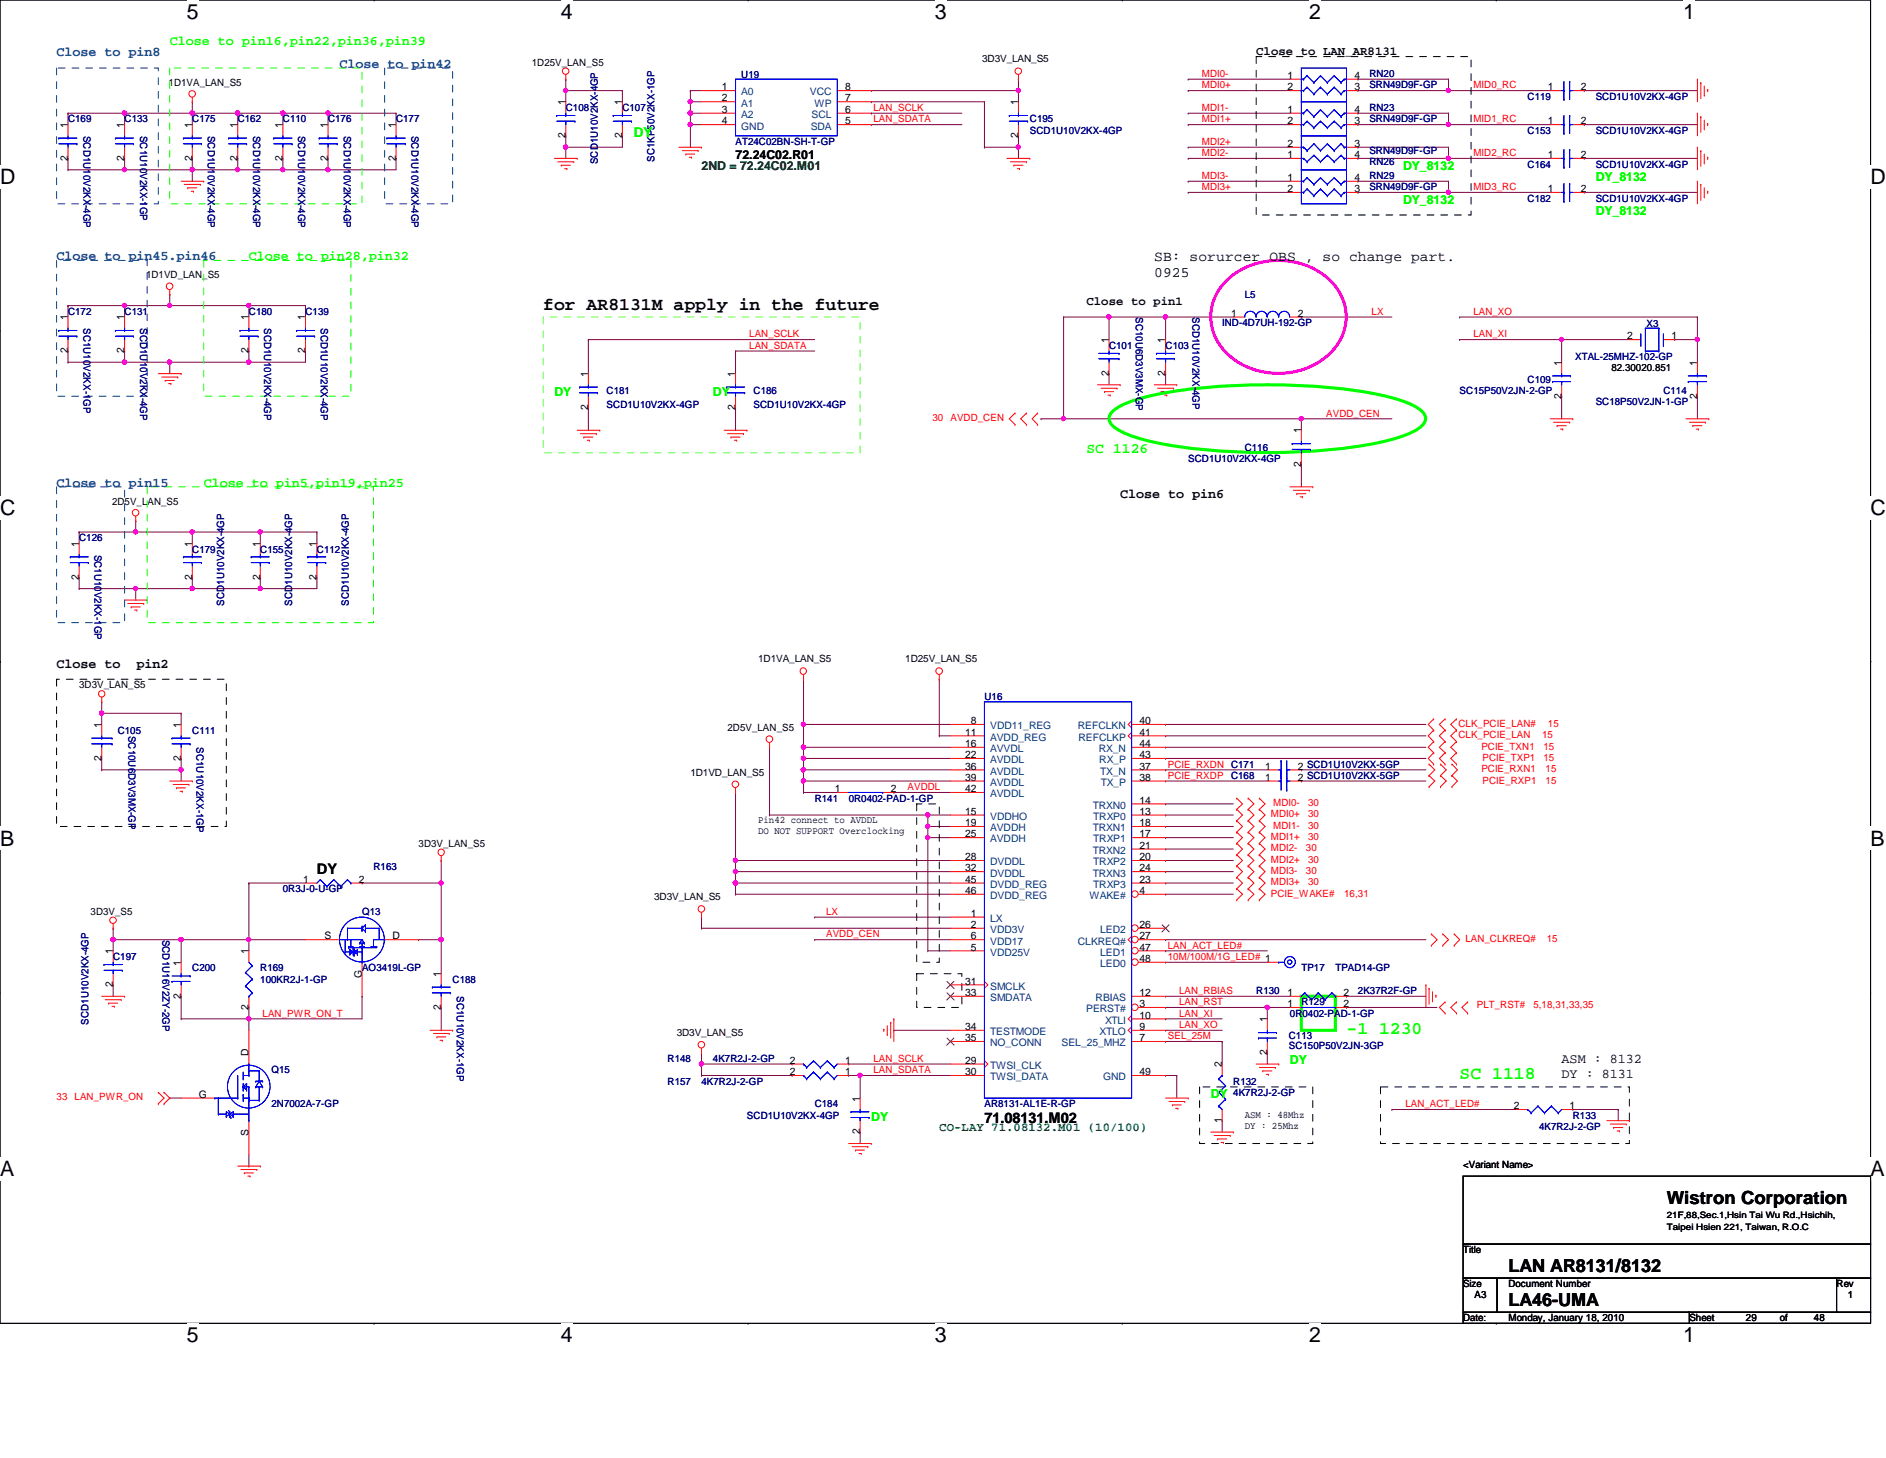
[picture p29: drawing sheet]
<svg xmlns="http://www.w3.org/2000/svg" width="279mm" height="216mm" viewBox="0 0 279 216" stroke-linecap="round" stroke-linejoin="round" font-family="sans-serif">
<defs><g id="words">
<g font-size="3.1">
<text x="27.7" y="2.8">5</text>
<text x="83.1" y="2.8">4</text>
<text x="138.5" y="2.8">3</text>
<text x="193.9" y="2.8">2</text>
<text x="249.3" y="2.8">1</text>
<text x="0" y="27.3">D</text>
<text x="277.1" y="27.3">D</text>
<text x="0" y="76.2">C</text>
<text x="277.1" y="76.2">C</text>
<text x="0" y="125.2">B</text>
<text x="277.1" y="125.2">B</text>
<text x="0" y="174.2">A</text>
<text x="277.1" y="174.2">A</text>
<text x="27.7" y="198.8">5</text>
<text x="83.1" y="198.8">4</text>
<text x="138.5" y="198.8">3</text>
<text x="193.9" y="198.8">2</text>
<text x="249.3" y="198.8">1</text>
</g>
<g font-size="2.7">
<text x="80.5" y="45.8">for AR8131M apply in the future</text>
<text x="246.9" y="178.3">Wistron Corporation</text>
<text x="223.5" y="188.4">LAN AR8131/8132</text>
<text x="223.5" y="193.4">LA46-UMA</text>
</g>
<g font-size="2.7" fill="#0f0">
<text x="199.5" y="153.1">-1 1230</text>
<text x="216.2" y="159.8">SC 1118</text>
</g>
<g font-size="2.2">
<text x="171" y="38.7">SB: sorurcer OBS , so change part.</text>
<text x="171" y="41">0925</text>
<text x="46.9" y="129.5">DY</text>
<text x="145.8" y="166.3">71.08131.M02</text>
</g>
<text font-size="2.2" fill="#0f0" x="161" y="67.1">SC 1126</text>
<g font-size="2" fill="#004080">
<text x="8.4" y="8.3">Close to pin8</text>
<text x="50.3" y="10">Close to pin42</text>
<text x="8.4" y="38.5">Close to pin45.pin46</text>
<text x="8.4" y="72.1">Close to pin15</text>
</g>
<g font-size="2" fill="#0f0">
<text x="25.1" y="6.7">Close to pin16,pin22,pin36,pin39</text>
<text x="93.9" y="20.3">DY</text>
<text x="36.9" y="38.5">Close to pin28,pin32</text>
<text x="30.2" y="72.1">Close to pin5,pin19,pin25</text>
</g>
<g font-size="2">
<text x="165.9" y="73.7">Close to pin6</text>
<text x="8.4" y="98.9">Close to</text>
<text x="20.2" y="98.9">pin2</text>
<text x="231.4" y="157.5">ASM : 8132</text>
<text x="231.4" y="159.6">DY : 8131</text>
</g>
<g font-size="1.8">
<text x="186.1" y="8.2">Close to LAN_AR8131</text>
<text x="109" y="23.5">72.24C02.R01</text>
<text x="161" y="45.1">Close to pin1</text>
</g>
<g font-size="1.8" fill="#008000">
<text x="103.9" y="25.1">2ND = 72.24C02.M01</text>
<text x="139.1" y="167.5">CO-LAY 71.08132.M01 (10/100)</text>
</g>
<g font-size="1.8" fill="#0f0">
<text x="207.9" y="25.1">DY_8132</text>
<text x="236.4" y="26.8">DY_8132</text>
<text x="207.9" y="30.2">DY_8132</text>
<text x="236.4" y="31.9">DY_8132</text>
<text x="82.1" y="58.7">DY</text>
<text x="105.6" y="58.7">DY</text>
<text x="191.1" y="157.6">DY</text>
<text x="129.1" y="166">DY</text>
<text x="179.4" y="162.6">DY</text>
</g>
<g font-size="1.5">
<text x="78.8" y="9.7">1D25V_LAN_S5</text>
<text x="145.5" y="9.2">3D3V_LAN_S5</text>
<text x="190.8" y="11.7">1</text>
<text x="200.7" y="11.7">4</text>
<text x="25" y="12.7">1D1VA_LAN_S5</text>
<text x="83.8" y="15.6" transform="rotate(-90 83.8 15.6)">1</text>
<text x="92.2" y="15.6" transform="rotate(-90 92.2 15.6)">1</text>
<text x="106.9" y="13.4">1</text>
<text x="106.9" y="15">2</text>
<text x="106.9" y="16.7">3</text>
<text x="125.2" y="16.7">6</text>
<text x="125.2" y="15">7</text>
<text x="125.2" y="13.4">8</text>
<text x="150.8" y="15.6" transform="rotate(-90 150.8 15.6)">1</text>
<text x="190.8" y="16.7">1</text>
<text x="190.8" y="13.4">2</text>
<text x="200.7" y="16.7">4</text>
<text x="200.7" y="13.4">3</text>
<text x="229.3" y="13.4">1</text>
<text x="234.2" y="13.4">2</text>
<text x="10" y="23.8" transform="rotate(-90 10 23.8)">2</text>
<text x="10" y="18.9" transform="rotate(-90 10 18.9)">1</text>
<text x="18.4" y="23.8" transform="rotate(-90 18.4 23.8)">2</text>
<text x="18.4" y="18.9" transform="rotate(-90 18.4 18.9)">1</text>
<text x="28.4" y="23.8" transform="rotate(-90 28.4 23.8)">2</text>
<text x="28.4" y="18.9" transform="rotate(-90 28.4 18.9)">1</text>
<text x="35.2" y="23.8" transform="rotate(-90 35.2 23.8)">2</text>
<text x="35.2" y="18.9" transform="rotate(-90 35.2 18.9)">1</text>
<text x="41.9" y="23.8" transform="rotate(-90 41.9 23.8)">2</text>
<text x="41.9" y="18.9" transform="rotate(-90 41.9 18.9)">1</text>
<text x="48.6" y="23.8" transform="rotate(-90 48.6 23.8)">2</text>
<text x="48.6" y="18.9" transform="rotate(-90 48.6 18.9)">1</text>
<text x="58.6" y="23.8" transform="rotate(-90 58.6 23.8)">2</text>
<text x="58.6" y="18.9" transform="rotate(-90 58.6 18.9)">1</text>
<text x="83.8" y="20.5" transform="rotate(-90 83.8 20.5)">2</text>
<text x="92.2" y="20.5" transform="rotate(-90 92.2 20.5)">2</text>
<text x="106.9" y="18.4">4</text>
<text x="125.2" y="18.4">5</text>
<text x="150.8" y="20.5" transform="rotate(-90 150.8 20.5)">2</text>
<text x="190.8" y="18.4">2</text>
<text x="190.8" y="23.4">1</text>
<text x="190.8" y="21.8">2</text>
<text x="200.7" y="18.4">3</text>
<text x="200.7" y="21.8">3</text>
<text x="200.7" y="23.4">4</text>
<text x="229.3" y="23.4">1</text>
<text x="229.3" y="18.4">1</text>
<text x="234.2" y="23.4">2</text>
<text x="234.2" y="18.4">2</text>
<text x="190.8" y="26.8">1</text>
<text x="190.8" y="28.4">2</text>
<text x="200.7" y="28.4">3</text>
<text x="200.7" y="26.8">4</text>
<text x="229.3" y="28.4">1</text>
<text x="234.2" y="28.4">2</text>
<text x="21.6" y="41.2">1D1VD_LAN_S5</text>
<text x="10" y="47.4" transform="rotate(-90 10 47.4)">1</text>
<text x="18.4" y="47.4" transform="rotate(-90 18.4 47.4)">1</text>
<text x="36.8" y="47.4" transform="rotate(-90 36.8 47.4)">1</text>
<text x="45.2" y="47.4" transform="rotate(-90 45.2 47.4)">1</text>
<text x="182.4" y="46.9">1</text>
<text x="192.3" y="46.9">2</text>
<text x="10" y="52.3" transform="rotate(-90 10 52.3)">2</text>
<text x="18.4" y="52.3" transform="rotate(-90 18.4 52.3)">2</text>
<text x="36.8" y="52.3" transform="rotate(-90 36.8 52.3)">2</text>
<text x="45.2" y="52.3" transform="rotate(-90 45.2 52.3)">2</text>
<text x="164.3" y="50.8" transform="rotate(-90 164.3 50.8)">1</text>
<text x="172.6" y="50.8" transform="rotate(-90 172.6 50.8)">1</text>
<text x="241" y="50.2">2</text>
<text x="247.6" y="50.2">1</text>
<text x="87.1" y="55.8" transform="rotate(-90 87.1 55.8)">1</text>
<text x="108.9" y="55.8" transform="rotate(-90 108.9 55.8)">1</text>
<text x="164.3" y="55.7" transform="rotate(-90 164.3 55.7)">2</text>
<text x="172.6" y="55.7" transform="rotate(-90 172.6 55.7)">2</text>
<text x="231.3" y="59" transform="rotate(-90 231.3 59)">2</text>
<text x="231.3" y="54.1" transform="rotate(-90 231.3 54.1)">1</text>
<text x="238.7" y="55">82.30020.851</text>
<text x="251.4" y="59" transform="rotate(-90 251.4 59)">2</text>
<text x="251.4" y="54.1" transform="rotate(-90 251.4 54.1)">1</text>
<text x="87.1" y="60.7" transform="rotate(-90 87.1 60.7)">2</text>
<text x="108.9" y="60.7" transform="rotate(-90 108.9 60.7)">2</text>
<text x="192.7" y="64.2" transform="rotate(-90 192.7 64.2)">1</text>
<text x="192.7" y="69.1" transform="rotate(-90 192.7 69.1)">2</text>
<text x="16.6" y="74.8">2D5V_LAN_S5</text>
<text x="11.7" y="80.9" transform="rotate(-90 11.7 80.9)">1</text>
<text x="28.4" y="80.9" transform="rotate(-90 28.4 80.9)">1</text>
<text x="38.5" y="80.9" transform="rotate(-90 38.5 80.9)">1</text>
<text x="46.9" y="80.9" transform="rotate(-90 46.9 80.9)">1</text>
<text x="11.7" y="85.9" transform="rotate(-90 11.7 85.9)">2</text>
<text x="28.4" y="85.9" transform="rotate(-90 28.4 85.9)">2</text>
<text x="38.5" y="85.9" transform="rotate(-90 38.5 85.9)">2</text>
<text x="46.9" y="85.9" transform="rotate(-90 46.9 85.9)">2</text>
<text x="11.7" y="101.9">3D3V_LAN_S5</text>
<text x="112.3" y="98.1">1D1VA_LAN_S5</text>
<text x="134.1" y="98.1">1D25V_LAN_S5</text>
<text x="15" y="107.8" transform="rotate(-90 15 107.8)">1</text>
<text x="26.8" y="107.8" transform="rotate(-90 26.8 107.8)">1</text>
<text x="143.8" y="107.2">8</text>
<text x="168.8" y="107.2">40</text>
<text x="15" y="112.7" transform="rotate(-90 15 112.7)">2</text>
<text x="26.8" y="112.7" transform="rotate(-90 26.8 112.7)">2</text>
<text x="107.8" y="108.3">2D5V_LAN_S5</text>
<text x="143" y="108.9">11</text>
<text x="143" y="110.6">16</text>
<text x="143" y="112.3">22</text>
<text x="143" y="114">36</text>
<text x="168.8" y="108.9">41</text>
<text x="168.8" y="110.6">44</text>
<text x="168.8" y="112.3">43</text>
<text x="168.8" y="114">37</text>
<text x="187.4" y="114">1</text>
<text x="192.3" y="114">2 SCD1U10V2KX-5GP</text>
<text x="102.3" y="114.9">1D1VD_LAN_S5</text>
<text x="123.7" y="117.3">1</text>
<text x="132" y="117.3">2</text>
<text x="143" y="115.6">39</text>
<text x="143" y="117.3">42</text>
<text x="168.8" y="115.6">38</text>
<text x="168.8" y="119">14</text>
<text x="187.4" y="115.6">1</text>
<text x="192.3" y="115.6">2 SCD1U10V2KX-5GP</text>
<text x="62" y="125.4">3D3V_LAN_S5</text>
<text x="112.3" y="121.9">Pin42 connect to AVDDL</text>
<text x="112.3" y="123.6">DO NOT SUPPORT Overclocking</text>
<text x="143" y="120.6">15</text>
<text x="143" y="122.3">19</text>
<text x="143" y="124">25</text>
<text x="168.8" y="120.6">13</text>
<text x="168.8" y="122.3">18</text>
<text x="168.8" y="124">17</text>
<text x="168.8" y="125.7">21</text>
<text x="44.9" y="130.7">1</text>
<text x="53.2" y="130.7">2</text>
<text x="143" y="127.4">28</text>
<text x="143" y="129">32</text>
<text x="143" y="130.7">45</text>
<text x="168.8" y="127.4">20</text>
<text x="168.8" y="129">24</text>
<text x="168.8" y="130.7">23</text>
<text x="13.4" y="135.5">3D3V_S5</text>
<text x="96.9" y="133.3">3D3V_LAN_S5</text>
<text x="143" y="132.4">46</text>
<text x="143.8" y="135.8">1</text>
<text x="143.8" y="137.4">2</text>
<text x="168.8" y="137.4">26</text>
<text x="168.8" y="132.4">4</text>
<text x="16.7" y="141.3" transform="rotate(-90 16.7 141.3)">1</text>
<text x="26.8" y="143" transform="rotate(-90 26.8 143)">1</text>
<text x="36.8" y="141.3" transform="rotate(-90 36.8 141.3)">1</text>
<text x="48.1" y="139.1">S</text>
<text x="58.2" y="139.1">D</text>
<text x="143.8" y="140.8">5</text>
<text x="143.8" y="139.1">6</text>
<text x="168.8" y="139.1">27</text>
<text x="168.8" y="140.8">47</text>
<text x="168.8" y="142.5">48</text>
<text x="16.7" y="146.2" transform="rotate(-90 16.7 146.2)">2</text>
<text x="26.8" y="147.9" transform="rotate(-90 26.8 147.9)">2</text>
<text x="36.8" y="149.6" transform="rotate(-90 36.8 149.6)">2</text>
<text x="53.6" y="144.9" transform="rotate(-90 53.6 144.9)">G</text>
<text x="65.3" y="149.6" transform="rotate(-90 65.3 149.6)">2</text>
<text x="65.3" y="144.7" transform="rotate(-90 65.3 144.7)">1</text>
<text x="143" y="145.8">31</text>
<text x="143" y="147.5">33</text>
<text x="168.8" y="147.5">12</text>
<text x="168.8" y="149.1">3</text>
<text x="190.8" y="147.5">1</text>
<text x="190.8" y="149.1">1</text>
<text x="199" y="147.5">2</text>
<text x="199" y="149.1">2</text>
<text x="100.2" y="153.4">3D3V_LAN_S5</text>
<text x="143" y="152.5">34</text>
<text x="143" y="154.2">35</text>
<text x="168.8" y="150.8">10</text>
<text x="168.8" y="152.5">9</text>
<text x="168.8" y="154.2">7</text>
<text x="187.7" y="151.4" transform="rotate(-90 187.7 151.4)">1</text>
<text x="36.8" y="156.4" transform="rotate(-90 36.8 156.4)">D</text>
<text x="117" y="159.2">2</text>
<text x="117" y="157.5">2</text>
<text x="125.2" y="159.2">1</text>
<text x="125.2" y="157.5">1</text>
<text x="143" y="157.5">29</text>
<text x="143" y="159.2">30</text>
<text x="168.8" y="159.2">49</text>
<text x="181" y="158.1" transform="rotate(-90 181 158.1)">2</text>
<text x="187.7" y="156.3" transform="rotate(-90 187.7 156.3)">2</text>
<text x="29.5" y="162.6">G</text>
<text x="127.4" y="168" transform="rotate(-90 127.4 168)">2</text>
<text x="127.4" y="163.1" transform="rotate(-90 127.4 163.1)">1</text>
<text x="181" y="166.3" transform="rotate(-90 181 166.3)">1</text>
<text x="184.4" y="165.5">ASM : 48Mhz</text>
<text x="184.4" y="167.2">DY : 25Mhz</text>
<text x="224.3" y="164.3">2</text>
<text x="232.5" y="164.3">1</text>
<text x="36.8" y="168.1" transform="rotate(-90 36.8 168.1)">S</text>
<text x="216.7" y="173">&lt;Variant Name&gt;</text>
<text x="216.7" y="185.6">Title</text>
<text x="216.7" y="190.6">Size</text>
<text x="223.5" y="190.6">Document Number</text>
<text x="272.1" y="190.6">Rev</text>
<text x="216.7" y="195.7">Date:</text>
<text x="218.4" y="192.3">A3</text>
<text x="223.5" y="195.7">Monday, January 18, 2010</text>
<text x="250.3" y="195.7">Sheet</text>
<text x="258.7" y="195.7">29</text>
<text x="263.7" y="195.7">of</text>
<text x="268.7" y="195.7">48</text>
<text x="273.8" y="192.3">1</text>
</g>
<g font-size="1.5" fill="#000080">
<text x="109.8" y="11.6">U19</text>
<text x="202.9" y="11.4">RN20</text>
<text x="83.8" y="16.4">C108</text>
<text x="92.2" y="16.4">C107</text>
<text x="202.9" y="16.4">RN23</text>
<text x="202.9" y="13.1">SRN49D9F-GP</text>
<text x="226.3" y="14.8">C119</text>
<text x="236.4" y="14.8">SCD1U10V2KX-4GP</text>
<text x="10.1" y="18.1">C169</text>
<text x="12.4" y="20.1" transform="rotate(90 12.4 20.1)">SCD1U10V2KX-4GP</text>
<text x="18.5" y="18.1">C133</text>
<text x="20.7" y="20.1" transform="rotate(90 20.7 20.1)">SC1U10V2KX-1GP</text>
<text x="28.5" y="18.1">C175</text>
<text x="30.8" y="20.1" transform="rotate(90 30.8 20.1)">SCD1U10V2KX-4GP</text>
<text x="35.2" y="18.1">C162</text>
<text x="37.5" y="20.1" transform="rotate(90 37.5 20.1)">SCD1U10V2KX-4GP</text>
<text x="41.9" y="18.1">C110</text>
<text x="44.2" y="20.1" transform="rotate(90 44.2 20.1)">SCD1U10V2KX-4GP</text>
<text x="48.6" y="18.1">C176</text>
<text x="50.9" y="20.1" transform="rotate(90 50.9 20.1)">SCD1U10V2KX-4GP</text>
<text x="58.7" y="18.1">C177</text>
<text x="61" y="20.1" transform="rotate(90 61 20.1)">SCD1U10V2KX-4GP</text>
<text x="96.9" y="24" transform="rotate(-90 96.9 24)">SC1KP50V2KX-1GP</text>
<text x="109" y="21.5">AT24C02BN-SH-T-GP</text>
<text x="152.6" y="18.1">C195</text>
<text x="152.6" y="19.8">SCD1U10V2KX-4GP</text>
<text x="202.9" y="18.1">SRN49D9F-GP</text>
<text x="202.9" y="22.8">SRN49D9F-GP</text>
<text x="226.3" y="19.8">C153</text>
<text x="236.4" y="19.8">SCD1U10V2KX-4GP</text>
<text x="88.6" y="24.3" transform="rotate(-90 88.6 24.3)">SCD1U10V2KX-4GP</text>
<text x="202.9" y="26.5">RN29</text>
<text x="202.9" y="28.2">SRN49D9F-GP</text>
<text x="202.9" y="24.5">RN26</text>
<text x="226.3" y="24.8">C164</text>
<text x="226.3" y="29.8">C182</text>
<text x="236.4" y="24.8">SCD1U10V2KX-4GP</text>
<text x="236.4" y="29.8">SCD1U10V2KX-4GP</text>
<text x="10.1" y="46.6">C172</text>
<text x="18.5" y="46.6">C131</text>
<text x="36.9" y="46.6">C180</text>
<text x="45.3" y="46.6">C139</text>
<text x="168.3" y="46.9" transform="rotate(90 168.3 46.9)">SC10U6D3V3MX-GP</text>
<text x="176.7" y="46.9" transform="rotate(90 176.7 46.9)">SCD1U10V2KX-4GP</text>
<text x="184.4" y="44.1">L5</text>
<text x="12.4" y="48.6" transform="rotate(90 12.4 48.6)">SC1U10V2KX-1GP</text>
<text x="20.7" y="48.6" transform="rotate(90 20.7 48.6)">SCD1U10V2KX-4GP</text>
<text x="39.2" y="48.6" transform="rotate(90 39.2 48.6)">SCD1U10V2KX-4GP</text>
<text x="47.5" y="48.6" transform="rotate(90 47.5 48.6)">SCD1U10V2KX-4GP</text>
<text x="164.3" y="51.6">C101</text>
<text x="172.7" y="51.6">C103</text>
<text x="181.1" y="48.3">IND-4D7UH-192-GP</text>
<text x="233.3" y="53.3">XTAL-25MHZ-102-GP</text>
<text x="243.9" y="48.5">X3</text>
<text x="89.9" y="58.3">C181</text>
<text x="111.6" y="58.3">C186</text>
<text x="216.2" y="58.3">SC15P50V2JN-2-GP</text>
<text x="226.3" y="56.7">C109</text>
<text x="246.4" y="58.3">C114</text>
<text x="89.9" y="60.4">SCD1U10V2KX-4GP</text>
<text x="111.6" y="60.4">SCD1U10V2KX-4GP</text>
<text x="236.4" y="60">SC18P50V2JN-1-GP</text>
<text x="176" y="68.4">SCD1U10V2KX-4GP</text>
<text x="184.4" y="66.7">C116</text>
<text x="11.7" y="80.1">C126</text>
<text x="14" y="82.1" transform="rotate(90 14 82.1)">SC1U10V2KX-1GP</text>
<text x="28.5" y="81.8">C179</text>
<text x="38.6" y="81.8">C155</text>
<text x="46.9" y="81.8">C112</text>
<text x="33.2" y="89.7" transform="rotate(-90 33.2 89.7)">SCD1U10V2KX-4GP</text>
<text x="43.3" y="89.7" transform="rotate(-90 43.3 89.7)">SCD1U10V2KX-4GP</text>
<text x="51.7" y="89.7" transform="rotate(-90 51.7 89.7)">SCD1U10V2KX-4GP</text>
<text x="145.8" y="103.6">U16</text>
<text x="17.4" y="108.6">C105</text>
<text x="19" y="109" transform="rotate(90 19 109)">SC10U6D3V3MX-GP</text>
<text x="28.5" y="108.6">C111</text>
<text x="29.1" y="110.7" transform="rotate(90 29.1 110.7)">SC1U10V2KX-1GP</text>
<text x="120.7" y="118.7">R141</text>
<text x="125.7" y="118.7">0R0402-PAD-1-GP</text>
<text x="182.4" y="115.4">C168</text>
<text x="55.3" y="128.8">R163</text>
<text x="41.9" y="132.1">0R3J-0-U-GP</text>
<text x="53.6" y="135.5">Q13</text>
<text x="16.8" y="142.2">C197</text>
<text x="24.1" y="139.1" transform="rotate(90 24.1 139.1)">SCD1U16V2ZY-2GP</text>
<text x="28.5" y="143.8">C200</text>
<text x="38.6" y="143.8">R169</text>
<text x="53.6" y="143.8">AO3419L-GP</text>
<text x="192.8" y="143.8">TP17</text>
<text x="197.8" y="143.8">TPAD14-GP</text>
<text x="38.6" y="145.5">100KR2J-1-GP</text>
<text x="67.1" y="145.5">C188</text>
<text x="67.7" y="147.5" transform="rotate(90 67.7 147.5)">SC1U10V2KX-1GP</text>
<text x="186.1" y="147.2">R130</text>
<text x="192.8" y="148.9">R129</text>
<text x="201.2" y="147.2">2K37R2F-GP</text>
<text x="13.1" y="151.7" transform="rotate(-90 13.1 151.7)">SCD1U10V2KX-4GP</text>
<text x="190.9" y="153.9">C113</text>
<text x="190.9" y="155.4">SC150P50V2JN-3GP</text>
<text x="191.1" y="150.5">0R0402-PAD-1-GP</text>
<text x="40.2" y="158.9">Q15</text>
<text x="98.9" y="160.6">R157</text>
<text x="98.9" y="157.3">R148</text>
<text x="103.9" y="160.6">4K7R2J-2-GP</text>
<text x="105.6" y="157.3">4K7R2J-2-GP</text>
<text x="182.7" y="160.6">R132</text>
<text x="40.2" y="164">2N7002A-7-GP</text>
<text x="110.7" y="165.7">SCD1U10V2KX-4GP</text>
<text x="120.7" y="164">C184</text>
<text x="145.8" y="164">AR8131-AL1E-R-GP</text>
<text x="182.7" y="162.3">4K7R2J-2-GP</text>
<text x="228" y="167.3">4K7R2J-2-GP</text>
<text x="233" y="165.7">R133</text>
</g>
<g font-size="1.5" fill="#f00">
<text x="178.1" y="11.4">MDI0-</text>
<text x="129.4" y="16.4">LAN_SCLK</text>
<text x="178.1" y="13.1">MDI0+</text>
<text x="178.1" y="16.4">MDI1-</text>
<text x="218.3" y="13.1">MID0_RC</text>
<text x="129.4" y="18.1">LAN_SDATA</text>
<text x="178.1" y="21.5">MDI2+</text>
<text x="178.1" y="23.1">MDI2-</text>
<text x="178.1" y="18.1">MDI1+</text>
<text x="218.3" y="18.1">MID1_RC</text>
<text x="218.3" y="23.1">MID2_RC</text>
<text x="178.1" y="28.2">MDI3+</text>
<text x="178.1" y="26.5">MDI3-</text>
<text x="218.3" y="28.2">MID3_RC</text>
<text x="203.2" y="46.6">LX</text>
<text x="218.3" y="46.6">LAN_XO</text>
<text x="111" y="51.6">LAN_SDATA</text>
<text x="111" y="50">LAN_SCLK</text>
<text x="218.3" y="50">LAN_XI</text>
<text x="138.1" y="62.4">30</text>
<text x="140.8" y="62.4">AVDD_CEN</text>
<text x="196.5" y="61.7">AVDD_CEN</text>
<text x="216.1" y="107.7">CLK_PCIE_LAN#</text>
<text x="229.3" y="107.7">15</text>
<text x="173" y="113.7">PCIE_RXDN C171</text>
<text x="216.1" y="109.3">CLK_PCIE_LAN</text>
<text x="219.5" y="111">PCIE_TXN1</text>
<text x="219.6" y="112.6">PCIE_TXP1</text>
<text x="228.5" y="109.3">15</text>
<text x="228.6" y="111">15</text>
<text x="228.6" y="112.6">15</text>
<text x="134.5" y="117">AVDDL</text>
<text x="173" y="115.3">PCIE_RXDP</text>
<text x="188.6" y="119.4">MDI0-</text>
<text x="193.8" y="119.4">30</text>
<text x="219.5" y="114.3">PCIE_RXN1</text>
<text x="219.6" y="116">PCIE_RXP1</text>
<text x="229" y="114.3">15</text>
<text x="229" y="116">15</text>
<text x="188.3" y="121">MDI0+</text>
<text x="188.3" y="124.4">MDI1+</text>
<text x="188.6" y="122.7">MDI1-</text>
<text x="193.8" y="121">30</text>
<text x="193.8" y="124.4">30</text>
<text x="193.8" y="122.7">30</text>
<text x="188.3" y="127.8">MDI2+</text>
<text x="188.3" y="126.1">MDI2-</text>
<text x="188.3" y="131.1">MDI3+</text>
<text x="188.3" y="129.4">MDI3-</text>
<text x="193.5" y="126.1">30</text>
<text x="193.5" y="129.4">30</text>
<text x="193.8" y="127.8">30</text>
<text x="193.8" y="131.1">30</text>
<text x="122.4" y="135.5">LX</text>
<text x="188.3" y="132.8">PCIE_WAKE#</text>
<text x="199.1" y="132.8">16,31</text>
<text x="122.4" y="138.8">AVDD_CEN</text>
<text x="173" y="140.5">LAN_ACT_LED#</text>
<text x="173" y="142.2">10M/100M/1G_LED# 1</text>
<text x="217.1" y="139.5">LAN_CLKREQ#</text>
<text x="229.2" y="139.5">15</text>
<text x="174.7" y="147.2">LAN_RBIAS</text>
<text x="174.7" y="148.8">LAN_RST</text>
<text x="218.8" y="149.2">PLT_RST#</text>
<text x="227.2" y="149.2">5,18,31,33,35</text>
<text x="38.9" y="150.5">LAN_PWR_ON_T</text>
<text x="173" y="153.9">SEL_25M</text>
<text x="174.7" y="150.5">LAN_XI</text>
<text x="174.7" y="152.2">LAN_XO</text>
<text x="129.4" y="158.9">LAN_SDATA</text>
<text x="129.4" y="157.2">LAN_SCLK</text>
<text x="8.4" y="162.9">33</text>
<text x="11" y="162.9">LAN_PWR_ON</text>
<text x="208.2" y="164">LAN_ACT_LED#</text>
</g>
<g font-size="1.5" fill="#004080">
<text x="109.8" y="14.1">A0</text>
<text x="109.8" y="15.8">A1</text>
<text x="109.8" y="17.5">A2</text>
<text x="120" y="14.1">VCC</text>
<text x="120.2" y="17.5">SCL</text>
<text x="120.6" y="15.8">WP</text>
<text x="109.8" y="19.2">GND</text>
<text x="120.1" y="19.2">SDA</text>
<text x="146.7" y="108">VDD11_REG</text>
<text x="159.7" y="108">REFCLKN</text>
<text x="146.7" y="109.7">AVDD_REG</text>
<text x="146.7" y="111.4">AVVDL</text>
<text x="146.7" y="113">AVDDL</text>
<text x="159.8" y="109.7">REFCLKP</text>
<text x="162.8" y="111.4">RX_N</text>
<text x="162.9" y="113">RX_P</text>
<text x="146.7" y="114.7">AVDDL</text>
<text x="146.7" y="116.4">AVDDL</text>
<text x="146.7" y="118.1">AVDDL</text>
<text x="161.9" y="119.8">TRXN0</text>
<text x="163" y="114.7">TX_N</text>
<text x="163.1" y="116.4">TX_P</text>
<text x="146.7" y="121.4">VDDHO</text>
<text x="146.7" y="123.1">AVDDH</text>
<text x="146.7" y="124.8">AVDDH</text>
<text x="161.9" y="123.1">TRXN1</text>
<text x="162" y="121.4">TRXP0</text>
<text x="162" y="124.8">TRXP1</text>
<text x="146.7" y="128.1">DVDDL</text>
<text x="146.7" y="129.8">DVDDL</text>
<text x="146.7" y="131.5">DVDD_REG</text>
<text x="161.9" y="126.4">TRXN2</text>
<text x="161.9" y="129.8">TRXN3</text>
<text x="162" y="128.1">TRXP2</text>
<text x="162" y="131.5">TRXP3</text>
<text x="146.7" y="136.5">LX</text>
<text x="146.7" y="133.1">DVDD_REG</text>
<text x="161.4" y="133.1">WAKE#</text>
<text x="146.7" y="141.5">VDD25V</text>
<text x="146.7" y="138.2">VDD3V</text>
<text x="146.7" y="139.9">VDD17</text>
<text x="159.7" y="139.9">CLKREQ#</text>
<text x="163" y="138.2">LED2</text>
<text x="163" y="141.5">LED1</text>
<text x="163" y="143.2">LED0</text>
<text x="146.7" y="146.6">SMCLK</text>
<text x="146.7" y="148.3">SMDATA</text>
<text x="160.9" y="149.9">PERST#</text>
<text x="162.3" y="148.3">RBIAS</text>
<text x="146.7" y="153.3">TESTMODE</text>
<text x="146.7" y="154.9">NO_CONN</text>
<text x="157.3" y="154.9">SEL_25_MHZ</text>
<text x="162.9" y="153.3">XTLO</text>
<text x="163.7" y="151.6">XTLI</text>
<text x="146.7" y="158.3">TWSI_CLK</text>
<text x="146.7" y="160">TWSI_DATA</text>
<text x="163.4" y="160">GND</text>
</g>
<g font-size="1.3">
<text x="246.9" y="180.4">21F,88,Sec.1,Hsin Tai Wu Rd.,Hsichih,</text>
<text x="246.9" y="182.1">Taipei Hsien 221, Taiwan, R.O.C</text>
</g>
</g></defs>
<path d="M0 0h277.1v196h-277.1z" fill="none" stroke="#000" stroke-width=".15"/>
<g fill="#fff">
<path d="M27.7 0h1.7v3.5h-1.7z"/>
<path d="M27.7 196h1.7v3.4h-1.7z"/>
</g>
<path d="M55.4 0h.1M55.4 196h.1" fill="none" stroke="#000" stroke-width=".15"/>
<g fill="#fff">
<path d="M83.1 0h1.7v3.5h-1.7z"/>
<path d="M83.1 196h1.7v3.4h-1.7z"/>
</g>
<path d="M110.8 0h.1M110.8 196h.1" fill="none" stroke="#000" stroke-width=".15"/>
<g fill="#fff">
<path d="M138.5 0h1.8v3.5h-1.8z"/>
<path d="M138.5 196h1.8v3.4h-1.8z"/>
</g>
<path d="M166.2 0h.1M166.2 196h.1" fill="none" stroke="#000" stroke-width=".15"/>
<g fill="#fff">
<path d="M193.9 0h1.8v3.5h-1.8z"/>
<path d="M193.9 196h1.8v3.4h-1.8z"/>
</g>
<path d="M221.7 0h.1M221.7 196h.1" fill="none" stroke="#000" stroke-width=".15"/>
<g fill="#fff">
<path d="M249.3 0h1.8v3.5h-1.8z"/>
<path d="M249.3 196h1.8v3.4h-1.8z"/>
<path d="M0 24.5h2.2v3.4h-2.2z"/>
<path d="M277.1 24.5h2.3v3.4h-2.3z"/>
<path d="M0 73.4h2.2v3.5h-2.2z"/>
<path d="M277.1 73.4h2.3v3.5h-2.3z"/>
</g>
<path d="M0 49h.1M277.1 49h.1" fill="none" stroke="#000" stroke-width=".15"/>
<g fill="#fff">
<path d="M0 122.4h2.1v3.5h-2.1z"/>
<path d="M277.1 122.4h2.1v3.5h-2.1z"/>
</g>
<path d="M0 98h.1M277.1 98h.1" fill="none" stroke="#000" stroke-width=".15"/>
<g fill="#fff">
<path d="M0 171.4h2.1v3.5h-2.1z"/>
<path d="M277.1 171.4h2.1v3.5h-2.1z"/>
</g>
<path d="M0 146.9h.1M277.1 146.9h.1" fill="none" stroke="#000" stroke-width=".15"/>
<path d="M35.2 16.8h.1M35.2 16.8h6.7" fill="none" stroke="#800040" stroke-width=".15"/>
<circle cx="35.2" cy="16.7" r=".32" fill="#f0f"/>
<circle cx="35.2" cy="16.7" r=".32" fill="none" stroke="#f0f" stroke-width=".15"/>
<g fill="none" stroke="#800040" stroke-width=".15">
<path d="M35.2 25.1h.1M35.2 25.1h6.7M157.6 46.9h.1M157.6 46.9h6.7M164.3 46.9h.1M164.3 46.9v3.4M109 117.3h.1M109 117.3v11.8M132.4 117.3h.1M132.4 117.3h8.4M103.9 137.5h.1M103.9 135.8h.1"/>
<path d="M103.9 137.5h36.9M103.9 135.8v1.7M109 127.4h.1M109 132.4h.1M109 129.1h.1M109 132.4h31.8M109 129.1h31.8"/>
</g>
<circle cx="108.9" cy="129" r=".32" fill="#f0f"/>
<circle cx="108.9" cy="129" r=".32" fill="none" stroke="#f0f" stroke-width=".15"/>
<path d="M109 129.1h.1M109 129.1v1.7" fill="none" stroke="#800040" stroke-width=".15"/>
<circle cx="108.9" cy="130.7" r=".32" fill="#f0f"/>
<circle cx="108.9" cy="130.7" r=".32" fill="none" stroke="#f0f" stroke-width=".15"/>
<path d="M109 130.8h.1M109 130.8h31.8" fill="none" stroke="#800040" stroke-width=".15"/>
<circle cx="108.9" cy="130.7" r=".32" fill="#f0f"/>
<circle cx="108.9" cy="130.7" r=".32" fill="none" stroke="#f0f" stroke-width=".15"/>
<path d="M109 130.8h.1M109 127.4h.1M109 130.8v1.6M109 127.4h31.8" fill="none" stroke="#800040" stroke-width=".15"/>
<circle cx="108.9" cy="127.4" r=".32" fill="#f0f"/>
<circle cx="108.9" cy="127.4" r=".32" fill="none" stroke="#f0f" stroke-width=".15"/>
<path d="M129.1 13.4h.1M129.1 13.4h21.8M150.9 13.4h.1M150.9 13.4v1.7M172.7 127.4h.1M172.7 127.4h10" fill="none" stroke="#800040" stroke-width=".15"/>
<circle cx="150.9" cy="13.4" r=".32" fill="#f0f"/>
<circle cx="150.9" cy="13.4" r=".32" fill="none" stroke="#f0f" stroke-width=".15"/>
<path d="M150.9 11.7h.1M150.9 11.7v1.7M150.9 21.8h.1M150.9 21.8v1.7" fill="none" stroke="#800040" stroke-width=".15"/>
<circle cx="150.9" cy="21.8" r=".32" fill="#f0f"/>
<circle cx="150.9" cy="21.8" r=".32" fill="none" stroke="#f0f" stroke-width=".15"/>
<path d="M102.3 15.1h.1M102.3 13.4h.1M102.3 15.1h1.6M102.3 13.4h1.6M102.3 15.1v1.7" fill="none" stroke="#800040" stroke-width=".15"/>
<circle cx="102.3" cy="15" r=".32" fill="#f0f"/>
<circle cx="102.3" cy="15" r=".32" fill="none" stroke="#f0f" stroke-width=".15"/>
<path d="M102.3 18.5h.1M102.3 18.5h1.6M102.3 18.5v3.3" fill="none" stroke="#800040" stroke-width=".15"/>
<circle cx="102.3" cy="18.4" r=".32" fill="#f0f"/>
<circle cx="102.3" cy="18.4" r=".32" fill="none" stroke="#f0f" stroke-width=".15"/>
<path d="M102.3 16.8h.1M102.3 16.8v1.7" fill="none" stroke="#800040" stroke-width=".15"/>
<circle cx="102.3" cy="16.7" r=".32" fill="#f0f"/>
<circle cx="102.3" cy="16.7" r=".32" fill="none" stroke="#f0f" stroke-width=".15"/>
<path d="M102.3 13.4h.1M102.3 16.8h.1M102.3 13.4v1.7M102.3 16.8h1.6" fill="none" stroke="#800040" stroke-width=".15"/>
<circle cx="102.3" cy="16.7" r=".32" fill="#f0f"/>
<circle cx="102.3" cy="16.7" r=".32" fill="none" stroke="#f0f" stroke-width=".15"/>
<path d="M129.1 16.8h.1M129.1 15.1h.1M129.1 16.8h13.4M129.1 15.1h16.7M48.6 25.1h.1M58.7 23.5h.1M58.7 23.5v1.6h-10.1" fill="none" stroke="#800040" stroke-width=".15"/>
<circle cx="48.6" cy="25.1" r=".32" fill="#f0f"/>
<circle cx="48.6" cy="25.1" r=".32" fill="none" stroke="#f0f" stroke-width=".15"/>
<path d="M41.9 25.1h.1M48.6 23.5h.1M48.6 23.5v1.6h-6.7" fill="none" stroke="#800040" stroke-width=".15"/>
<circle cx="41.9" cy="25.1" r=".32" fill="#f0f"/>
<circle cx="41.9" cy="25.1" r=".32" fill="none" stroke="#f0f" stroke-width=".15"/>
<path d="M48.6 16.8h.1M48.6 16.8h10.1" fill="none" stroke="#800040" stroke-width=".15"/>
<circle cx="48.6" cy="16.7" r=".32" fill="#f0f"/>
<circle cx="48.6" cy="16.7" r=".32" fill="none" stroke="#f0f" stroke-width=".15"/>
<g fill="none" stroke="#800040" stroke-width=".15">
<path d="M58.7 16.8h.1M58.7 16.8v1.7M129.1 18.5h.1M129.1 18.5h13.4M145.8 15.1h.1M145.8 15.1v6.7M35.2 23.5h.1M35.2 23.5v1.6M145.8 21.8h.1M150.9 20.1h.1M150.9 20.1v1.7h-5.1M127.4 159.3h.1"/>
<path d="M127.4 159.3h13.4M172.7 147.5h.1M172.7 147.5h18.4M199.5 147.5h.1M199.5 147.5h11.7"/>
</g>
<circle cx="127.4" cy="159.2" r=".32" fill="#f0f"/>
<circle cx="127.4" cy="159.2" r=".32" fill="none" stroke="#f0f" stroke-width=".15"/>
<path d="M36.9 45.3h.1M36.9 45.3v1.6M192.8 46.9h.1M192.8 46.9h13.4M119 117.3h.1M119 117.3h5M120.7 139.1h.1M120.7 139.1h20.1M137.5 122.4h.1M137.5 122.4v1.6" fill="none" stroke="#800040" stroke-width=".15"/>
<circle cx="36.8" cy="45.2" r=".32" fill="#f0f"/>
<circle cx="36.8" cy="45.2" r=".32" fill="none" stroke="#f0f" stroke-width=".15"/>
<path d="M36.9 53.6h.1M36.9 53.6h8.4" fill="none" stroke="#800040" stroke-width=".15"/>
<circle cx="36.8" cy="53.6" r=".32" fill="#f0f"/>
<circle cx="36.8" cy="53.6" r=".32" fill="none" stroke="#f0f" stroke-width=".15"/>
<g fill="none" stroke="#800040" stroke-width=".15">
<path d="M36.9 45.3h.1M36.9 52h.1M36.9 45.3h8.4M36.9 52v1.6M45.3 52h.1M45.3 45.3h.1M45.3 45.3v1.6M45.3 52v1.6M172.7 120.7h.1M172.7 120.7h10M172.7 159.3h.1M172.7 159.3h1.6"/>
<path d="M187.7 149.2h.1M187.7 149.2h3.4M187.7 149.2v1.7M199.5 149.2h.1M199.5 149.2h13.4"/>
</g>
<circle cx="187.7" cy="149.2" r=".32" fill="#f0f"/>
<circle cx="187.7" cy="149.2" r=".32" fill="none" stroke="#f0f" stroke-width=".15"/>
<path d="M28.5 15.1h.1M28.5 15.1v1.7M187.7 155.9h.1M187.7 155.9v1.7" fill="none" stroke="#800040" stroke-width=".15"/>
<circle cx="28.5" cy="16.7" r=".32" fill="#f0f"/>
<circle cx="28.5" cy="16.7" r=".32" fill="none" stroke="#f0f" stroke-width=".15"/>
<path d="M164.3 46.9h.1M164.3 46.9h8.4M172.7 46.9h.1M172.7 46.9v3.4M172.7 149.2h.1M172.7 149.2h15" fill="none" stroke="#800040" stroke-width=".15"/>
<circle cx="164.3" cy="46.9" r=".32" fill="#f0f"/>
<circle cx="164.3" cy="46.9" r=".32" fill="none" stroke="#f0f" stroke-width=".15"/>
<path d="M28.5 23.5h.1M28.5 23.5v1.6M38.6 78.8h.1M38.6 78.8v1.7M154.2 62h.1M154.2 62h3.4M172.7 114h.1M172.7 114h15M192.8 114h.1M192.8 114h18.4M172.7 125.7h.1M172.7 125.7h10" fill="none" stroke="#800040" stroke-width=".15"/>
<circle cx="38.5" cy="78.8" r=".32" fill="#f0f"/>
<circle cx="38.5" cy="78.8" r=".32" fill="none" stroke="#f0f" stroke-width=".15"/>
<path d="M38.6 87.2h.1M38.6 87.2h8.3" fill="none" stroke="#800040" stroke-width=".15"/>
<circle cx="38.5" cy="87.1" r=".32" fill="#f0f"/>
<circle cx="38.5" cy="87.1" r=".32" fill="none" stroke="#f0f" stroke-width=".15"/>
<g fill="none" stroke="#800040" stroke-width=".15">
<path d="M11.7 78.8h.1M11.7 78.8v1.7M20.1 78.8h.1M20.1 78.8h8.4M38.6 78.8h.1M38.6 78.8h8.3M46.9 78.8h.1M46.9 78.8v1.7M28.5 85.5h.1M28.5 85.5v1.7M38.6 85.5h.1M38.6 85.5v1.7"/>
<path d="M46.9 85.5h.1M46.9 85.5v1.7"/>
</g>
<circle cx="20.1" cy="78.8" r=".32" fill="#f0f"/>
<circle cx="20.1" cy="78.8" r=".32" fill="none" stroke="#f0f" stroke-width=".15"/>
<path d="M28.5 78.8h.1M28.5 78.8h10.1M11.7 85.5h.1M11.7 85.5v1.7" fill="none" stroke="#800040" stroke-width=".15"/>
<circle cx="28.5" cy="78.8" r=".32" fill="#f0f"/>
<circle cx="28.5" cy="78.8" r=".32" fill="none" stroke="#f0f" stroke-width=".15"/>
<path d="M28.5 87.2h.1M28.5 87.2h10.1" fill="none" stroke="#800040" stroke-width=".15"/>
<circle cx="28.5" cy="87.1" r=".32" fill="#f0f"/>
<circle cx="28.5" cy="87.1" r=".32" fill="none" stroke="#f0f" stroke-width=".15"/>
<path d="M20.1 77.1h.1M20.1 77.1v1.7M28.5 78.8h.1M28.5 78.8v1.7M20.1 87.2h.1M20.1 87.2v1.7M20.1 87.2h8.4" fill="none" stroke="#800040" stroke-width=".15"/>
<circle cx="20.1" cy="87.1" r=".32" fill="#f0f"/>
<circle cx="20.1" cy="87.1" r=".32" fill="none" stroke="#f0f" stroke-width=".15"/>
<path d="M10.1 45.3h.1M10.1 52h.1M10.1 45.3v1.6M10.1 52v1.6M10.1 45.3h8.4M18.5 52h.1M18.5 52v1.6M25.1 45.3h.1M25.1 45.3h11.8" fill="none" stroke="#800040" stroke-width=".15"/>
<circle cx="25.1" cy="45.2" r=".32" fill="#f0f"/>
<circle cx="25.1" cy="45.2" r=".32" fill="none" stroke="#f0f" stroke-width=".15"/>
<path d="M25.1 53.6h.1M25.1 53.6h11.8" fill="none" stroke="#800040" stroke-width=".15"/>
<circle cx="25.1" cy="53.6" r=".32" fill="#f0f"/>
<circle cx="25.1" cy="53.6" r=".32" fill="none" stroke="#f0f" stroke-width=".15"/>
<path d="M10.1 53.6h.1M10.1 53.6h8.4M18.5 45.3h.1M18.5 45.3v1.6M25.1 53.6h.1M25.1 43.6h.1M25.1 43.6v1.7M25.1 53.6v1.7M137.5 124h.1M137.5 124v16.8" fill="none" stroke="#800040" stroke-width=".15"/>
<circle cx="137.4" cy="124" r=".32" fill="#f0f"/>
<circle cx="137.4" cy="124" r=".32" fill="none" stroke="#f0f" stroke-width=".15"/>
<g fill="none" stroke="#800040" stroke-width=".15">
<path d="M35.2 16.8h.1M35.2 16.8v1.7M41.9 16.8h.1M41.9 16.8v1.7M83.8 13.4h.1M83.8 13.4h8.4M92.2 13.4h.1M92.2 13.4v1.7M92.2 20.1h.1M92.2 20.1v1.7M192.8 62h.1M192.8 62v1.7"/>
<path d="M119 100.6h.1M119 100.6v6.7M172.7 119h.1M172.7 110.7h.1M172.7 119h10M172.7 110.7h38.5M114 120.7h.1M114 120.7h23.5M132.4 152.6h.1M132.4 152.6h8.4M172.7 154.2h.1M172.7 154.2h8.4"/>
</g>
<circle cx="83.8" cy="13.4" r=".32" fill="#f0f"/>
<circle cx="83.8" cy="13.4" r=".32" fill="none" stroke="#f0f" stroke-width=".15"/>
<path d="M83.8 21.8h.1M83.8 21.8h8.4" fill="none" stroke="#800040" stroke-width=".15"/>
<circle cx="83.8" cy="21.8" r=".32" fill="#f0f"/>
<circle cx="83.8" cy="21.8" r=".32" fill="none" stroke="#f0f" stroke-width=".15"/>
<g fill="none" stroke="#800040" stroke-width=".15">
<path d="M18.5 16.8h.1M18.5 16.8v1.7M83.8 13.4h.1M83.8 11.7h.1M83.8 11.7v3.4M83.8 21.8h.1M83.8 20.1h.1M83.8 20.1v3.4M164.3 55.3h.1M164.3 55.3v1.7M119 110.7h.1M119 110.7v1.6"/>
<path d="M137.5 122.4h.1M137.5 122.4h3.3"/>
</g>
<circle cx="137.4" cy="122.4" r=".32" fill="#f0f"/>
<circle cx="137.4" cy="122.4" r=".32" fill="none" stroke="#f0f" stroke-width=".15"/>
<path d="M18.5 23.5h.1M18.5 23.5v1.6M137.5 120.7h.1M137.5 120.7h3.3" fill="none" stroke="#800040" stroke-width=".15"/>
<circle cx="137.4" cy="120.7" r=".32" fill="#f0f"/>
<circle cx="137.4" cy="120.7" r=".32" fill="none" stroke="#f0f" stroke-width=".15"/>
<path d="M119 115.7h.1M119 115.7h21.8" fill="none" stroke="#800040" stroke-width=".15"/>
<circle cx="119" cy="115.6" r=".32" fill="#f0f"/>
<circle cx="119" cy="115.6" r=".32" fill="none" stroke="#f0f" stroke-width=".15"/>
<path d="M119 112.3h.1M119 112.3h21.8" fill="none" stroke="#800040" stroke-width=".15"/>
<circle cx="119" cy="112.3" r=".32" fill="#f0f"/>
<circle cx="119" cy="112.3" r=".32" fill="none" stroke="#f0f" stroke-width=".15"/>
<path d="M119 112.3h.1M119 112.3v1.7" fill="none" stroke="#800040" stroke-width=".15"/>
<circle cx="119" cy="114" r=".32" fill="#f0f"/>
<circle cx="119" cy="114" r=".32" fill="none" stroke="#f0f" stroke-width=".15"/>
<path d="M119 107.3h.1M119 114h.1M119 107.3h21.8M119 114h21.8" fill="none" stroke="#800040" stroke-width=".15"/>
<circle cx="119" cy="114" r=".32" fill="#f0f"/>
<circle cx="119" cy="114" r=".32" fill="none" stroke="#f0f" stroke-width=".15"/>
<path d="M28.5 25.1h.1M28.5 25.1h6.7M114 110.7h.1M114 110.7v10M137.5 120.7h.1M137.5 120.7v1.7M172.7 130.8h.1M172.7 139.1h.1M172.7 130.8h10M172.7 139.1h38.5" fill="none" stroke="#800040" stroke-width=".15"/>
<circle cx="35.2" cy="25.1" r=".32" fill="#f0f"/>
<circle cx="35.2" cy="25.1" r=".32" fill="none" stroke="#f0f" stroke-width=".15"/>
<circle cx="28.5" cy="25.1" r=".32" fill="#f0f"/>
<circle cx="28.5" cy="25.1" r=".32" fill="none" stroke="#f0f" stroke-width=".15"/>
<path d="M28.5 16.8h.1M28.5 16.8v1.7M28.5 16.8h6.7M28.5 25.1h.1M28.5 25.1v1.7M41.9 23.5h.1M41.9 23.5v1.6M137.5 124h.1M137.5 124h3.3M181.1 154.2h.1M181.1 154.2v3.4" fill="none" stroke="#800040" stroke-width=".15"/>
<circle cx="28.5" cy="16.7" r=".32" fill="#f0f"/>
<circle cx="28.5" cy="16.7" r=".32" fill="none" stroke="#f0f" stroke-width=".15"/>
<path d="M172.7 55.3h.1M172.7 55.3v1.7M15.1 105.6h.1M15.1 105.6h11.7M119 114h.1M119 114v1.7M172.7 124h.1M172.7 124h10" fill="none" stroke="#800040" stroke-width=".15"/>
<circle cx="15" cy="105.6" r=".32" fill="#f0f"/>
<circle cx="15" cy="105.6" r=".32" fill="none" stroke="#f0f" stroke-width=".15"/>
<path d="M15.1 105.6h.1M15.1 103.9h.1M15.1 112.3h.1M15.1 114h.1M15.1 103.9v3.4M15.1 112.3v1.7M15.1 114h11.7M26.8 105.6h.1M26.8 114h.1M26.8 112.3h.1M26.8 105.6v1.7M26.8 112.3v3.4" fill="none" stroke="#800040" stroke-width=".15"/>
<circle cx="26.8" cy="114" r=".32" fill="#f0f"/>
<circle cx="26.8" cy="114" r=".32" fill="none" stroke="#f0f" stroke-width=".15"/>
<path d="M172.7 46.9h.1M172.7 46.9h10" fill="none" stroke="#800040" stroke-width=".15"/>
<circle cx="172.7" cy="46.9" r=".32" fill="#f0f"/>
<circle cx="172.7" cy="46.9" r=".32" fill="none" stroke="#f0f" stroke-width=".15"/>
<path d="M119 110.7h.1M119 110.7h21.8" fill="none" stroke="#800040" stroke-width=".15"/>
<circle cx="119" cy="110.6" r=".32" fill="#f0f"/>
<circle cx="119" cy="110.6" r=".32" fill="none" stroke="#f0f" stroke-width=".15"/>
<path d="M216.2 46.9h.1M216.2 46.9h35.3M251.5 46.9h.1M251.5 50.3h.1M251.5 46.9v6.7" fill="none" stroke="#800040" stroke-width=".15"/>
<circle cx="251.4" cy="50.3" r=".32" fill="#f0f"/>
<circle cx="251.4" cy="50.3" r=".32" fill="none" stroke="#f0f" stroke-width=".15"/>
<path d="M231.4 50.3h.1M231.4 50.3v3.3" fill="none" stroke="#800040" stroke-width=".15"/>
<circle cx="231.3" cy="50.3" r=".32" fill="#f0f"/>
<circle cx="231.3" cy="50.3" r=".32" fill="none" stroke="#f0f" stroke-width=".15"/>
<g fill="none" stroke="#800040" stroke-width=".15">
<path d="M157.6 46.9h.1M157.6 46.9v15.1M216.2 50.3h.1M216.2 50.3h25.2M231.4 50.3h.1M231.4 58.7h.1M231.4 58.7v3.3M248.1 50.3h.1M248.1 50.3h3.4M251.5 58.7h.1M251.5 58.7v3.3M192.8 68.7h.1"/>
<path d="M192.8 68.7v3.4M172.7 109h.1M172.7 107.3h.1M172.7 112.3h.1M172.7 115.7h.1M172.7 109h38.5M172.7 107.3h38.5M172.7 112.3h38.5M172.7 115.7h15M192.8 115.7h.1M192.8 115.7h18.4M172.7 129.1h.1"/>
<path d="M172.7 122.4h.1M172.7 129.1h10M172.7 122.4h10M181.1 165.9h.1M181.1 165.9v1.7"/>
</g>
<circle cx="157.5" cy="62" r=".32" fill="#f0f"/>
<circle cx="157.5" cy="62" r=".32" fill="none" stroke="#f0f" stroke-width=".15"/>
<path d="M119 107.3h.1M119 107.3v3.4M172.7 150.9h.1M172.7 152.6h.1M172.7 140.8h.1M172.7 150.9h8.4M172.7 152.6h8.4M172.7 140.8h15" fill="none" stroke="#800040" stroke-width=".15"/>
<circle cx="119" cy="107.2" r=".32" fill="#f0f"/>
<circle cx="119" cy="107.2" r=".32" fill="none" stroke="#f0f" stroke-width=".15"/>
<path d="M41.9 16.8h.1M41.9 16.8h6.7M48.6 16.8h.1M48.6 16.8v1.7M172.7 132.4h.1M172.7 132.4h10" fill="none" stroke="#800040" stroke-width=".15"/>
<circle cx="41.9" cy="16.7" r=".32" fill="#f0f"/>
<circle cx="41.9" cy="16.7" r=".32" fill="none" stroke="#f0f" stroke-width=".15"/>
<g fill="none" stroke="#800040" stroke-width=".15">
<path d="M119 115.7h.1M119 115.7v1.6M139.1 100.6h.1M139.1 109h.1M139.1 100.6v8.4M139.1 109h1.7M26.8 139.1h.1M26.8 139.1v3.4M120.7 135.8h.1M120.7 135.8h20.1M125.7 157.6h.1M125.7 157.6h15.1"/>
<path d="M137.5 140.8h.1M137.5 140.8h3.3M172.7 142.5h.1M172.7 142.5h15M174.3 159.3h.1M174.3 159.3v3.3"/>
</g>
<circle cx="26.8" cy="139.1" r=".32" fill="#f0f"/>
<circle cx="26.8" cy="139.1" r=".32" fill="none" stroke="#f0f" stroke-width=".15"/>
<path d="M16.8 139.1h.1M16.8 139.1h10" fill="none" stroke="#800040" stroke-width=".15"/>
<circle cx="16.7" cy="139.1" r=".32" fill="#f0f"/>
<circle cx="16.7" cy="139.1" r=".32" fill="none" stroke="#f0f" stroke-width=".15"/>
<path d="M16.8 137.5h.1M16.8 137.5v1.6M36.9 130.8h.1M36.9 130.8v8.3M26.8 150.9h.1M26.8 147.5h.1M26.8 150.9h26.8M26.8 147.5v3.4M36.9 150.9h.1M65.4 149.2h.1M65.4 149.2v3.4" fill="none" stroke="#800040" stroke-width=".15"/>
<circle cx="36.8" cy="150.8" r=".32" fill="#f0f"/>
<circle cx="36.8" cy="150.8" r=".32" fill="none" stroke="#f0f" stroke-width=".15"/>
<path d="M26.8 139.1h.1M26.8 139.1h10.1M36.9 139.1h.1M36.9 130.8h.1M36.9 139.1v1.7M36.9 130.8h8.4M25.1 162.6h.1M25.1 162.6h1.7" fill="none" stroke="#800040" stroke-width=".15"/>
<circle cx="36.8" cy="139.1" r=".32" fill="#f0f"/>
<circle cx="36.8" cy="139.1" r=".32" fill="none" stroke="#f0f" stroke-width=".15"/>
<g fill="none" stroke="#800040" stroke-width=".15">
<path d="M16.8 139.1h.1M16.8 139.1v1.7M36.9 139.1h.1M36.9 139.1h8.4M62 139.1h.1M62 139.1h3.4M65.4 139.1h.1M65.4 139.1v5.1M16.8 145.8h.1M16.8 145.8v1.7M36.9 150.9h.1M36.9 149.2h.1"/>
<path d="M36.9 149.2v3.4M53.6 147.5h.1M53.6 147.5v3.4M36.9 172.7h.1M36.9 171v1.7"/>
</g>
<circle cx="65.3" cy="139.1" r=".32" fill="#f0f"/>
<circle cx="65.3" cy="139.1" r=".32" fill="none" stroke="#f0f" stroke-width=".15"/>
<path d="M65.4 130.8h.1M65.4 130.8v8.3" fill="none" stroke="#800040" stroke-width=".15"/>
<circle cx="65.3" cy="130.7" r=".32" fill="#f0f"/>
<circle cx="65.3" cy="130.7" r=".32" fill="none" stroke="#f0f" stroke-width=".15"/>
<path d="M10.1 16.8h.1M10.1 16.8h8.4M10.1 16.8v1.7M10.1 23.5h.1M10.1 25.1h.1M10.1 23.5v1.6M10.1 25.1h8.4M192.8 62h.1M192.8 62h13.4" fill="none" stroke="#800040" stroke-width=".15"/>
<circle cx="192.8" cy="62" r=".32" fill="#f0f"/>
<circle cx="192.8" cy="62" r=".32" fill="none" stroke="#f0f" stroke-width=".15"/>
<path d="M18.5 16.8h.1M18.5 16.8h10" fill="none" stroke="#800040" stroke-width=".15"/>
<circle cx="18.4" cy="16.7" r=".32" fill="#f0f"/>
<circle cx="18.4" cy="16.7" r=".32" fill="none" stroke="#f0f" stroke-width=".15"/>
<path d="M18.5 25.1h.1M18.5 25.1h10" fill="none" stroke="#800040" stroke-width=".15"/>
<circle cx="18.4" cy="25.1" r=".32" fill="#f0f"/>
<circle cx="18.4" cy="25.1" r=".32" fill="none" stroke="#f0f" stroke-width=".15"/>
<g fill="none" stroke="#800040" stroke-width=".15">
<path d="M176 13.4h.1M176 11.7h.1M176 18.5h.1M176 16.8h.1M176 16.8h15.1M176 13.4h15.1M176 18.5h15.1M176 11.7h15.1M201.2 16.8h.1M201.2 16.8h13.4M214.6 16.8h.1M214.6 13.4h.1"/>
<path d="M214.6 16.8v1.7M214.6 13.4h15.1M234.7 13.4h.1M234.7 18.5h.1M234.7 13.4h16.8M234.7 18.5h16.8M176 21.8h.1M176 23.5h.1M176 28.5h.1M176 26.8h.1M176 21.8h15.1M176 26.8h15.1"/>
<path d="M176 23.5h15.1M176 28.5h15.1M201.2 21.8h.1M201.2 26.8h.1M201.2 28.5h.1M201.2 23.5h.1M201.2 21.8h13.4M201.2 26.8h13.4M214.6 21.8h.1M214.6 26.8h.1M214.6 21.8v1.7h-13.4M214.6 26.8v1.7h-13.4"/>
<path d="M234.7 23.5h.1M234.7 28.5h.1M234.7 23.5h16.8M234.7 28.5h16.8"/>
</g>
<circle cx="214.6" cy="13.4" r=".32" fill="#f0f"/>
<circle cx="214.6" cy="13.4" r=".32" fill="none" stroke="#f0f" stroke-width=".15"/>
<path d="M201.2 18.5h.1M201.2 18.5h28.5M214.6 18.5h.1" fill="none" stroke="#800040" stroke-width=".15"/>
<circle cx="214.6" cy="18.4" r=".32" fill="#f0f"/>
<circle cx="214.6" cy="18.4" r=".32" fill="none" stroke="#f0f" stroke-width=".15"/>
<path d="M214.6 23.5h.1M214.6 23.5h15.1" fill="none" stroke="#800040" stroke-width=".15"/>
<circle cx="214.6" cy="23.4" r=".32" fill="#f0f"/>
<circle cx="214.6" cy="23.4" r=".32" fill="none" stroke="#f0f" stroke-width=".15"/>
<path d="M214.6 28.5h.1M214.6 28.5h15.1" fill="none" stroke="#800040" stroke-width=".15"/>
<circle cx="214.6" cy="28.5" r=".32" fill="#f0f"/>
<circle cx="214.6" cy="28.5" r=".32" fill="none" stroke="#f0f" stroke-width=".15"/>
<g fill="none" stroke="#800040" stroke-width=".15">
<path d="M201.2 11.7h.1M201.2 11.7h13.4M214.6 11.7h.1M214.6 11.7v1.7M18.5 53.6h.1M18.5 53.6h6.6M87.2 50.3h.1M87.2 50.3h33.5M87.2 50.3v5M109 52h.1M109 52h11.7M109 52v3.3"/>
<path d="M87.2 60.4h.1M87.2 60.4v3.3M109 60.4h.1M109 60.4v3.3M157.6 62h.1M157.6 62h35.2"/>
</g>
<circle cx="18.4" cy="53.6" r=".32" fill="#f0f"/>
<circle cx="18.4" cy="53.6" r=".32" fill="none" stroke="#f0f" stroke-width=".15"/>
<path d="M18.5 45.3h.1M18.5 45.3h6.6" fill="none" stroke="#800040" stroke-width=".15"/>
<circle cx="18.4" cy="45.2" r=".32" fill="#f0f"/>
<circle cx="18.4" cy="45.2" r=".32" fill="none" stroke="#f0f" stroke-width=".15"/>
<g fill="none" stroke="#800040" stroke-width=".15">
<path d="M201.2 13.4h.1M201.2 13.4h13.4M11.7 78.8h.1M11.7 78.8h8.4M11.7 87.2h.1M11.7 87.2h8.4M103.9 157.6h.1M103.9 159.3h.1M103.9 155.9v3.4M103.9 157.6h13.4M117.3 157.6h.1M206.2 164.3h.1"/>
<path d="M206.2 164.3h18.4M233 164.3h.1M233 164.3h6.7M239.7 164.3h.1M239.7 164.3v1.6"/>
</g>
<circle cx="103.9" cy="157.5" r=".32" fill="#f0f"/>
<circle cx="103.9" cy="157.5" r=".32" fill="none" stroke="#f0f" stroke-width=".15"/>
<path d="M53.6 130.8h.1M65.4 127.4h.1M65.4 127.4v3.4h-11.8M103.9 159.3h13.4M117.3 159.3h.1M125.7 159.3h.1M125.7 159.3h1.7M127.4 159.3h.1M127.4 159.3v3.3M127.4 167.6h.1M127.4 167.6v1.7" fill="none" stroke="#800040" stroke-width=".15"/>
<g fill="none" stroke="#f00" stroke-width=".15">
<path d="M28.5 15.1h.1M28.5 14.4v.7M83.8 11.7h.1M83.8 11v.7M150.9 11.7h.1M150.9 11v.7M251.5 11.7h.1M251.5 16.8h.1M251.5 11.7v3.4M251.5 16.8v3.3M252 12.2h.1M252 17.3h.1"/>
<path d="M252 12.2v2.4M252 17.3v2.3M252.5 14.1h.1M252.5 19.1h.1M252.5 12.7v1.4M252.5 17.8v1.3M253 13.3h.1M253 18.3h.1M253 13.3v.3M253 18.3v.3M26.8 26.8h3.4M27.3 27.3h2.4"/>
<path d="M27.8 27.8h.1M27.8 27.8h1.4M28.3 28.3h.4M28.7 28.3h.1M29.7 27.3h.1M30.2 26.8h.1M82.1 23.5h3.4M82.6 24h2.4M83.1 24.5h.1M83.1 24.5h1.4M83.7 25h.3M84 25h.1"/>
<path d="M85 24h.1M85.5 23.5h.1M100.6 21.8h3.3M101.1 22.3h2.3M101.6 22.8h.1M101.6 22.8h1.3M102.1 23.3h.3M102.4 23.3h.1M103.4 22.3h.1M103.9 21.8h.1M149.2 23.5h3.4M149.7 24h2.4"/>
<path d="M150.2 24.5h.1M150.2 24.5h1.4M150.7 25h.3M151 25h.1M152.1 24h.1M152.6 23.5h.1M251.5 21.8h.1M251.5 26.8h.1M251.5 21.8v3.3M251.5 26.8v3.4M252 22.3h.1M252 27.3h.1"/>
<path d="M252 22.3v2.3M252 27.3v2.4M252.5 24.1h.1M252.5 29.2h.1M252.5 22.8v1.3M252.5 27.8v1.4M253 23.3h.1M253 28.3h.1M253 23.3v.3M253 28.3v.4M23.5 55.3h3.3M24 55.8h2.3"/>
<path d="M24.5 56.3h.1M24.5 56.3h1.3M25 56.8h.3M25.1 43.6h.1M25.1 42.9v.7M25.3 56.8h.1M26.3 55.8h.1M26.8 55.3h.1M162.6 57h3.3M163.1 57.5h2.4M163.6 58h.1M163.6 58h1.4"/>
<path d="M164.1 58.5h.4M164.5 58.5h.1M165.5 57.5h.1M165.9 57h.1M171 57h3.3M171.5 57.5h2.4M172 58h.1M172 58h1.4M172.5 58.5h.3M172.8 58.5h.1M173.9 57.5h.1M174.3 57h.1"/>
<path d="M20.1 77.1h.1M20.1 76.5v.6M85.5 63.7h3.4M86 64.2h2.3M86.5 64.7h.1M86.5 64.7h1.3M87 65.2h.3M87.3 65.2h.1M88.3 64.2h.1M88.9 63.7h.1M107.3 63.7h3.4M107.8 64.2h2.4"/>
<path d="M108.3 64.7h.1M108.3 64.7h1.3M108.8 65.2h.3M109.1 65.2h.1M110.2 64.2h.1M110.7 63.7h.1M150.4 61.2h.1M150.4 62.9h.1M150.4 61.2l-.9 .8 .9 .9M152.1 62.9h.1M152.1 61.2h.1M152.1 61.2l-.9 .8 .9 .9"/>
<path d="M153.7 61.2h.1M153.7 62.9h.1M153.7 61.2l-.8 .8 .8 .9M191.1 72.1h3.4M191.6 72.6h2.4M192.1 73.1h.1M192.1 73.1h1.4M192.6 73.6h.4M193 73.6h.1M194 72.6h.1M194.5 72.1h.1M229.7 62h3.3"/>
<path d="M230.2 62.5h2.3M230.7 63h.1M230.7 63h1.3M231.2 63.5h.3M231.5 63.5h.1M232.5 62.5h.1M233 62h.1M249.8 62h3.4M250.3 62.5h2.3M250.8 63h.1M250.8 63h1.3M251.3 63.5h.3"/>
<path d="M251.6 63.5h.1M252.6 62.5h.1M253.2 62h.1M18.5 88.9h3.3M18.9 89.4h2.4M19.4 89.9h.1M19.4 89.9h1.4M19.9 90.3h.4M20.3 90.3h.1M21.3 89.4h.1M21.8 88.9h.1M119 99.9v.7"/>
<path d="M139.1 99.9v.7M15.1 103.9h.1M15.1 103.3v.6M25.1 115.7h3.4M25.7 116.2h2.3M26.2 116.7h.1M26.2 116.7h1.3M26.7 117.2h.3M27 117.2h.1M28 116.2h.1M28.5 115.7h.1M109 117.3h.1"/>
<path d="M109 116.7v.6M114 110.7h.1M114 110v.7M119 100.6h.1M139.1 100.6h.1M183.2 119.8h.1M183.2 118.2h.1M183.2 119.8l.9 .9-.9 .8M183.2 118.2l.9 .8-.9 .8M184.9 119.8h.1M184.9 118.2h.1M184.9 119.8l.9 .9-.9 .8"/>
<path d="M184.9 118.2l.9 .8-.9 .8M186.6 119.8h.1M186.6 118.2h.1M186.6 119.8l.8 .9-.8 .8M186.6 118.2l.8 .8-.8 .8M211.7 114.9h.1M211.7 113.2h.1M211.7 116.5h.1M211.7 114.9l.9 .8-.9 .8M211.7 113.2l.9 .8-.9 .9M212.4 111.5h.1M212.4 109.8h.1"/>
<path d="M212.4 108.1h.1M212.4 106.5h.1M212.4 113.2h.1M212.4 109.8l-.8 .9 .8 .8M212.4 108.1l-.8 .9 .8 .8M212.4 106.5l-.8 .8 .8 .8M212.4 111.5l-.8 .8 .8 .9M213.4 113.2h.1M213.4 114.9h.1M213.4 116.5h.1M213.4 113.2l.8 .8-.8 .9M213.4 114.9l.8 .8-.8 .8"/>
<path d="M214.1 109.8h.1M214.1 111.5h.1M214.1 108.1h.1M214.1 106.5h.1M214.1 113.2h.1M214.1 109.8l-.9 .9 .9 .8M214.1 111.5l-.9 .8 .9 .9M214.1 108.1l-.9 .9 .9 .8M214.1 106.5l-.9 .8 .9 .8M215.1 114.9h.1M215.1 113.2h.1M215.1 116.5h.1"/>
<path d="M215.1 114.9l.8 .8-.8 .8M215.1 113.2l.8 .8-.8 .9M215.8 111.5h.1M215.8 109.8h.1M215.8 108.1h.1M215.8 106.5h.1M215.8 113.2h.1M215.8 108.1l-.9 .9 .9 .8M215.8 109.8l-.9 .9 .9 .8M215.8 106.5l-.9 .8 .9 .8M215.8 111.5l-.9 .8 .9 .9M16.8 137.5h.1"/>
<path d="M16.8 136.8v.7M65.4 127.4h.1M65.4 126.7v.7M103.9 135.8h.1M103.9 135.1v.7M183.2 126.6h.1M183.2 128.2h.1M183.2 121.5h.1M183.2 124.9h.1M183.2 129.9h.1M183.2 131.6h.1M183.2 123.2h.1"/>
<path d="M183.2 133.3h.1M183.2 126.6l.9 .8-.9 .8M183.2 121.5l.9 .9-.9 .8M183.2 123.2l.9 .8-.9 .9M183.2 124.9l.9 .8-.9 .9M183.2 128.2l.9 .9-.9 .8M183.2 131.6l.9 .8-.9 .9M183.2 129.9l.9 .9-.9 .8M184.9 128.2h.1M184.9 126.6h.1M184.9 121.5h.1M184.9 124.9h.1"/>
<path d="M184.9 131.6h.1M184.9 129.9h.1M184.9 123.2h.1M184.9 133.3h.1M184.9 126.6l.9 .8-.9 .8M184.9 121.5l.9 .9-.9 .8M184.9 124.9l.9 .8-.9 .9M184.9 123.2l.9 .8-.9 .9M184.9 129.9l.9 .9-.9 .8M184.9 128.2l.9 .9-.9 .8M184.9 131.6l.9 .8-.9 .9M186.6 126.6h.1"/>
<path d="M186.6 128.2h.1M186.6 121.5h.1M186.6 124.9h.1M186.6 129.9h.1M186.6 131.6h.1M186.6 123.2h.1M186.6 133.3h.1M186.6 128.2l.8 .9-.8 .8M186.6 129.9l.8 .9-.8 .8M186.6 126.6l.8 .8-.8 .8M186.6 121.5l.8 .9-.8 .8M186.6 124.9l.8 .8-.8 .9"/>
<path d="M186.6 123.2l.8 .8-.8 .9M186.6 131.6l.8 .8-.8 .9M212 140h.1M212 138.3h.1M212 138.3l.9 .8-.9 .9M213.7 138.3h.1M213.7 140h.1M213.7 138.3l.9 .8-.9 .9M215.4 140h.1M215.4 138.3h.1M215.4 138.3l.8 .8-.8 .9M15.1 147.5h3.4"/>
<path d="M15.6 148h2.3M16.1 148.5h.1M16.1 148.5h1.3M16.6 149h.3M16.9 149h.1M17.9 148h.1M18.5 147.5h.1M63.7 152.6h3.4M64.2 153h2.3M64.7 153.5h.1M64.7 153.5h1.3M65.2 154.1h.3"/>
<path d="M65.5 154.1h.1M66.5 153h.1M67.1 152.6h.1M103.9 155.9h.1M103.9 155.2v.7M130.9 152.4h.1M130.9 152.4v.3M131.4 153.2h.1M131.4 151.9v1.3M132 151.4h.1M132 151.4v2.3M132.4 150.9h.1"/>
<path d="M132.4 150.9v3.3M140.8 140.8h5M186.1 157.6h3.3M186.6 158.1h2.3M187.1 158.6h.1M187.1 158.6h1.3M187.6 159.1h.3M187.9 159.1h.1M188.9 158.1h.1M189.4 157.6h.1M211.2 145.8h.1M211.2 145.8v3.4"/>
<path d="M211.7 146.3h.1M211.7 146.3v2.4M212.2 148.2h.1M212.2 146.9v1.3M212.7 147.4h.1M212.7 147.4v.3M214.1 148.4h.1M214.1 150h.1M214.1 148.4l-.9 .8 .9 .8M215.8 150h.1M215.8 148.4h.1M215.8 148.4l-.9 .8 .9 .8"/>
<path d="M217.4 148.4h.1M217.4 150h.1M217.4 148.4l-.8 .8 .8 .8M23.5 161.8h.1M23.5 163.4h.1M23.5 161.8l.8 .8-.8 .8M24.3 163.4h.1M24.3 161.8h.1M24.3 161.8l.8 .8-.8 .8M35.2 172.7h3.4M35.7 173.2h2.4M36.2 173.7h.1"/>
<path d="M36.2 173.7h1.3M36.7 174.2h.3M37 174.2h.1M38.1 173.2h.1M38.6 172.7h.1M125.7 169.3h3.4M126.2 169.8h2.4M126.7 170.3h.1M126.7 170.3h1.4M127.3 170.8h.3M127.6 170.8h.1M128.6 169.8h.1"/>
<path d="M129.1 169.3h.1M172.7 162.6h3.3M173.2 163.1h2.3M173.7 163.6h.1M173.7 163.6h1.3M174.2 164.1h.3M174.5 164.1h.1M175.5 163.1h.1M176 162.6h.1M179.4 167.6h3.3M179.9 168.1h2.3M180.4 168.7h.1"/>
<path d="M180.4 168.7h1.3M180.9 169.2h.3M181.2 169.2h.1M182.2 168.1h.1M182.7 167.6h.1M238 165.9h3.4M238.5 166.5h2.4M239.1 167h.1M239.1 167h1.3M239.6 167.5h.3M239.9 167.5h.1M240.9 166.5h.1"/>
<path d="M241.4 165.9h.1"/>
<circle cx="28.5" cy="13.9" r=".49"/>
<circle cx="83.8" cy="10.5" r=".48"/>
<circle cx="150.9" cy="10.5" r=".48"/>
<circle cx="25.1" cy="42.4" r=".49"/>
<circle cx="20.1" cy="75.9" r=".49"/>
<circle cx="119" cy="99.4" r=".48"/>
<circle cx="139.1" cy="99.4" r=".49"/>
<circle cx="15.1" cy="102.7" r=".47"/>
<circle cx="108.9" cy="116.1" r=".49"/>
<circle cx="114" cy="109.4" r=".49"/>
<circle cx="16.7" cy="136.3" r=".48"/>
<circle cx="65.3" cy="126.2" r=".48"/>
<circle cx="103.9" cy="134.6" r=".49"/>
<circle cx="103.9" cy="154.7" r=".49"/>
</g>
<path d="M216.7 174.2h60.4v10h-60.4zM216.7 184.2h60.4v5.1h-60.4zM216.7 189.3h5.1v5h-5.1zM216.7 194.3h33.6v1.7h-33.6zM221.8 189.3h50.3v5h-50.3zM250.3 194.3h26.8v1.7h-26.8zM272.1 189.3h5v5h-5z" fill="none" stroke="#000" stroke-width=".15"/>
<path d="M8.4 10.1h15.1v20.1h-15.1zM57 10.1h10.1v20.1h-10.1zM8.4 38.6h13.4v20.1h-13.4zM8.4 72.1h10.1v20.1h-10.1z" fill="none" stroke="#004080" stroke-width=".15" stroke-dasharray="1 1 1 1 1 1 1 1"/>
<path d="M25.1 10.1h28.5v20.1h-28.5zM30.2 38.6h21.8v20.1h-21.8zM21.8 72.1h33.5v20.1h-33.5z" fill="none" stroke="#0f0" stroke-width=".15" stroke-dasharray="1 1 1 1 1 1 1 1"/>
<path d="M186.1 8.4h31.8v23.4h-31.8zM8.4 100.6h25.1v21.8h-25.1zM135.8 119h3.3v23.5h-3.3zM135.8 144.2h6.7v5h-6.7zM177.7 161h16.8v8.3h-16.8zM204.5 161h36.9v8.3h-36.9z" fill="none" stroke="#000" stroke-width=".15" stroke-dasharray="1 1 1 1 1 1 1 1"/>
<path d="M80.5 46.9h46.9v20.2h-46.9z" fill="none" stroke="#80ff00" stroke-width=".15" stroke-dasharray="1 1 1 1 1 1 1 1"/>
<path d="M181.5 41.8a11.3 11.3 0 0 1 15.8 0 7.4 7.4 0 0 1-1.3 11.4 11.3 11.3 0 0 1-14.8-1.5 7.3 7.3 0 0 1 .3-9.9z" fill="none" stroke="#f0f" stroke-width=".47"/>
<path d="M164.8 61a8.8 8.8 0 0 1 3.5-1.8 71.5 71.5 0 0 1 19.4-2.2 71.5 71.5 0 0 1 19.5 2.2 8.8 8.8 0 0 1 3.5 1.8 1.3 1.3 0 0 1 0 2 8.8 8.8 0 0 1-3.5 1.8 70.8 70.8 0 0 1-19.5 2.2 70.8 70.8 0 0 1-19.4-2.2 8.8 8.8 0 0 1-3.5-1.8 1.3 1.3 0 0 1 0-2zM192.8 147.5h5v5.1h-5z" fill="none" stroke="#0f0" stroke-width=".47"/>
<circle cx="168.1" cy="137.4" r=".49" fill="#fff"/>
<g fill="none" stroke="#f00" stroke-width=".15">
<path d="M167.6 138.6l-.5 .5 .5 .6M168.7 137.5h4"/>
<circle cx="168.1" cy="137.4" r=".49"/>
</g>
<path d="M172.2 136.9l1 1.1M173.2 136.9l-1.1 1.1" fill="none" stroke="#804000" stroke-width=".15"/>
<circle cx="168.1" cy="139.1" r=".49" fill="#fff"/>
<g fill="none" stroke="#f00" stroke-width=".15">
<path d="M168.7 139.1h4M140.8 145.8h5M140.8 147.5h5M140.8 152.6h5M140.8 154.2h5M145.8 145.3l.5 .5-.5 .5"/>
<circle cx="168.1" cy="139.1" r=".49"/>
</g>
<path d="M140.3 145.3l1.1 1.1M140.3 147l1.1 1.1M140.3 153.7l1.1 1.1M141.3 145.3l-1 1.1M141.3 147l-1 1.1M141.3 153.7l-1 1.1" fill="none" stroke="#804000" stroke-width=".15"/>
<circle cx="168.1" cy="140.8" r=".49" fill="#fff"/>
<g fill="none" stroke="#f00" stroke-width=".15">
<path d="M168.7 140.8h4"/>
<circle cx="168.1" cy="140.8" r=".49"/>
</g>
<circle cx="168.1" cy="142.5" r=".49" fill="#fff"/>
<g fill="none" stroke="#f00" stroke-width=".15">
<path d="M140.8 107.3h5M140.8 109h5M140.8 110.7h5M140.8 112.3h5M140.8 114h5M140.8 115.7h5M140.8 117.3h5M167.6 107.3h5.1M167.6 109h5.1M167.6 110.7h5.1M167.6 112.3h5.1M167.6 114h5.1"/>
<path d="M167.6 115.7h5.1M167.6 106.8l-.5 .5 .5 .5M167.6 108.5l-.5 .5 .5 .5M167.6 119h5.1M140.8 135.8h5M140.8 137.5h5M140.8 139.1h5M140.8 120.7h5M140.8 122.4h5M140.8 124h5M140.8 127.4h5M140.8 129.1h5"/>
<path d="M140.8 130.8h5M140.8 132.4h5M167.6 120.7h5.1M167.6 122.4h5.1M167.6 124h5.1M167.6 127.4h5.1M167.6 129.1h5.1M167.6 130.8h5.1M167.6 125.7h5.1M167.6 159.3h5.1M168.7 142.5h4"/>
<circle cx="168.1" cy="142.5" r=".49"/>
</g>
<circle cx="168.1" cy="132.4" r=".49" fill="#fff"/>
<g fill="none" stroke="#f00" stroke-width=".15">
<path d="M168.7 132.4h4M167.6 147.5h5.1"/>
<circle cx="168.1" cy="132.4" r=".49"/>
</g>
<circle cx="168.1" cy="149.2" r=".49" fill="#fff"/>
<g fill="none" stroke="#f00" stroke-width=".15">
<path d="M10.1 18.5v1.6M18.5 18.5v1.6M28.5 18.5v1.6M35.2 18.5v1.6M41.9 18.5v1.6M48.6 18.5v1.6M58.7 18.5v1.6M83.8 15.1v1.7M83.8 18.5v1.6M92.2 15.1v1.7M92.2 18.5v1.6M103.9 13.4h5.1"/>
<path d="M103.9 15.1h5.1M103.9 16.8h5.1M103.9 18.5h5.1M124 13.4h5.1M124 15.1h5.1M124 16.8h5.1M124 18.5h5.1M150.9 15.1v1.7M150.9 18.5v1.6M191.1 13.4h1.7M191.1 16.8h1.7M191.1 18.5h1.7"/>
<path d="M191.1 11.7h1.7M199.5 13.4h1.7M199.5 16.8h1.7M199.5 18.5h1.7M199.5 11.7h1.7M229.7 13.4h1.7M229.7 18.5h1.7M233 13.4h1.7M233 18.5h1.7M10.1 21.8v1.7M18.5 21.8v1.7M28.5 21.8v1.7"/>
<path d="M35.2 21.8v1.7M41.9 21.8v1.7M48.6 21.8v1.7M58.7 21.8v1.7M191.1 26.8h1.7M191.1 28.5h1.7M191.1 23.5h1.7M191.1 21.8h1.7M199.5 26.8h1.7M199.5 28.5h1.7M199.5 23.5h1.7M199.5 21.8h1.7"/>
<path d="M229.7 28.5h1.7M229.7 23.5h1.7M233 28.5h1.7M233 23.5h1.7M10.1 46.9v1.7M10.1 50.3v1.7M18.5 46.9v1.7M18.5 50.3v1.7M36.9 46.9v1.7M36.9 50.3v1.7M45.3 46.9v1.7M45.3 50.3v1.7"/>
<path d="M87.2 55.3v1.7M87.2 58.7v1.7M109 55.3v1.7M109 58.7v1.7M164.3 50.3v1.7M164.3 53.6v1.7M172.7 50.3v1.7M172.7 53.6v1.7M182.7 46.9h1.7M191.1 46.9h1.7M231.4 53.6v1.7M231.4 57v1.7"/>
<path d="M241.4 50.3h1.7M246.4 50.3h1.7M251.5 53.6v1.7M251.5 57v1.7M192.8 63.7v1.7M192.8 67.1v1.6M11.7 80.5v1.6M11.7 83.8v1.7M28.5 80.5v1.6M28.5 83.8v1.7M38.6 80.5v1.6M38.6 83.8v1.7"/>
<path d="M46.9 80.5v1.6M46.9 83.8v1.7M15.1 107.3v1.7M15.1 110.7v1.6M26.8 107.3v1.7M26.8 110.7v1.6M124 117.3h1.7M130.8 117.3h1.6M187.7 115.7h1.7M187.7 114h1.7M191.1 115.7h1.7M191.1 114h1.7"/>
<path d="M45.3 130.8h1.6M45.3 139.1h5M52 130.8h1.6M57 139.1h5M16.8 140.8v1.7M16.8 144.2v1.6M26.8 142.5v1.7M26.8 145.8v1.7M36.9 140.8v1.7M36.9 147.5v1.7M36.9 152.6v5M53.6 142.5v5"/>
<path d="M65.4 144.2v1.6M65.4 147.5v1.7M117.3 157.6h1.7M117.3 159.3h1.7M124 157.6h1.7M124 159.3h1.7M140.8 157.6h5M140.8 159.3h5M145.8 157.1l.5 .5-.5 .5M167.6 150.4l-.5 .5 .5 .5M167.6 150.9h5.1M167.6 152.1l-.5 .5 .5 .5"/>
<path d="M167.6 152.6h5.1M167.6 154.2h5.1M168.7 149.2h4M181.1 157.6v1.7M187.7 150.9v1.7M187.7 154.2v1.7M187.7 142.5h1.7M191.1 149.2h1.7M191.1 147.5h1.7M197.8 149.2h1.7M197.8 147.5h1.7M26.8 162.6h5"/>
<path d="M36.9 165.9v5.1M127.4 162.6v1.7M127.4 165.9v1.7M181.1 164.3v1.6M224.6 164.3h1.7M231.4 164.3h1.6"/>
<circle cx="168.1" cy="149.2" r=".49"/>
</g>
<g fill="none" stroke="#00f" stroke-width=".15">
<path d="M82.5 17.1h.1M82.5 17.1h2.7M82.5 17.9h2.7M83.8 17.1h.1M83.8 17.9h.1M83.8 16.8v.3M83.8 17.9v.6M85.2 17.9h.1M90.8 17.1h.1M90.8 17.1h2.8M90.8 17.9h2.8M92.2 17.1h.1"/>
<path d="M92.2 17.9h.1M92.2 16.8v.3M92.2 17.9v.6M93.6 17.9h.1M109 11.7h15v8.4h-15zM149.5 17.1h.1M149.5 17.1h2.7M149.5 17.9h2.7M150.9 17.1h.1M150.9 17.9h.1M150.9 16.8v.3M150.9 17.9v.6"/>
<path d="M152.2 17.9h.1M192.8 15.1h6.7v5h-6.7zM192.8 10.1h6.7v5h-6.7zM192.8 18.5h.1M192.8 13.4h.1M192.8 16.8h.3M192.8 18.5h.3M192.8 13.4h.3M192.8 11.7h.3M193.1 16.8h.1M193.1 18.5h.1M193.1 11.7h.1"/>
<path d="M193.1 13.4h.1M193.6 16.3h.1M193.6 17.9h.1M193.6 11.2h.1M193.6 12.9h.1M193.6 16.3l-.5 .5M193.6 16.3l1 1M193.6 17.9l1 1M193.6 17.9l-.5 .6M193.6 11.2l-.5 .5M193.6 11.2l1 1M193.6 12.9l1 1"/>
<path d="M193.6 12.9l-.5 .5M194.6 17.3h.1M194.6 18.9h.1M194.6 12.2h.1M194.6 13.9h.1M195.6 16.3h.1M195.6 17.9h.1M195.6 11.2h.1M195.6 12.9h.1M195.6 16.3l-1 1M195.6 16.3l1 1M195.6 17.9l1 1"/>
<path d="M195.6 17.9l-1 1M195.6 11.2l-1 1M195.6 11.2l1 1M195.6 12.9l1 1M195.6 12.9l-1 1M196.6 17.3h.1M196.6 18.9h.1M196.6 12.2h.1M196.6 13.9h.1M197.7 16.3h.1M197.7 17.9h.1M197.7 11.2h.1"/>
<path d="M197.7 12.9h.1M197.7 16.3l-1.1 1M197.7 16.3l1 1M197.7 17.9l1 1M197.7 17.9l-1.1 1M197.7 11.2l-1.1 1M197.7 11.2l1 1M197.7 12.9l1 1M197.7 12.9l-1.1 1M198.7 17.3h.1M198.7 18.9h.1M198.7 12.2h.1"/>
<path d="M198.7 13.9h.1M199.1 16.8h.1M199.1 18.5h.1M199.1 11.7h.1M199.1 13.4h.1M199.1 16.8h.4M199.1 16.8l-.4 .5M199.1 18.5h.4M199.1 18.5l-.4 .4M199.1 13.4h.4M199.1 11.7h.4M199.1 11.7l-.4 .5"/>
<path d="M199.1 13.4l-.4 .5M199.5 16.8h.1M199.5 11.7h.1M231.4 18.5h.3M231.4 13.4h.3M231.7 13.4h.1M231.7 14.7h.1M231.7 18.5h.1M231.7 19.8h.1M231.7 12.1v2.6M231.7 17.1v2.7M232.5 13.4h.1"/>
<path d="M232.5 12.1h.1M232.5 18.5h.1M232.5 17.1h.1M232.5 18.5h.5M232.5 12.1v2.6M232.5 17.1v2.7M232.5 13.4h.5M8.7 20.4h.1M8.7 20.4h2.7M8.7 21.3h2.7M10.1 20.4h.1M10.1 21.3h.1"/>
<path d="M10.1 20.1v.3M10.1 21.3v.5M11.4 21.3h.1M17.1 20.4h.1M17.1 20.4h2.7M17.1 21.3h2.7M18.5 20.4h.1M18.5 21.3h.1M18.5 20.1v.3M18.5 21.3v.5M19.8 21.3h.1M27.2 20.4h.1"/>
<path d="M27.2 20.4h2.6M27.2 21.3h2.6M28.5 20.4h.1M28.5 21.3h.1M28.5 20.1v.3M28.5 21.3v.5M29.8 21.3h.1M33.9 20.4h.1M33.9 20.4h2.6M33.9 21.3h2.6M35.2 20.4h.1M35.2 21.3h.1"/>
<path d="M35.2 20.1v.3M35.2 21.3v.5M36.5 21.3h.1M40.6 20.4h.1M40.6 20.4h2.7M40.6 21.3h2.7M41.9 20.4h.1M41.9 21.3h.1M41.9 20.1v.3M41.9 21.3v.5M43.3 21.3h.1M47.3 20.4h.1"/>
<path d="M47.3 20.4h2.7M47.3 21.3h2.7M48.6 20.4h.1M48.6 21.3h.1M48.6 20.1v.3M48.6 21.3v.5M50 21.3h.1M57.3 20.4h.1M57.3 20.4h2.7M57.3 21.3h2.7M58.7 20.4h.1M58.7 21.3h.1"/>
<path d="M58.7 20.1v.3M58.7 21.3v.5M60 21.3h.1M192.8 25.1h6.7v5.1h-6.7zM192.8 20.1h6.7v5h-6.7zM192.8 28.5h.1M192.8 21.8h.1M192.8 26.8h.3M192.8 28.5h.3M192.8 23.5h.3M192.8 21.8h.3M193.1 26.8h.1"/>
<path d="M193.1 28.5h.1M193.1 23.5h.1M193.1 21.8h.1M193.1 23.5l.5 .5M193.1 21.8l.5 .5M193.6 26.3h.1M193.6 28h.1M193.6 24h.1M193.6 22.3h.1M193.6 26.3l-.5 .5M193.6 26.3l1 1M193.6 28l1 1"/>
<path d="M193.6 28l-.5 .5M194.6 27.3h.1M194.6 29h.1M194.6 23h.1M194.6 21.3h.1M194.6 23l-1 1M194.6 23l1 1M194.6 21.3l1 1M194.6 21.3l-1 1M195.6 26.3h.1M195.6 28h.1M195.6 24h.1"/>
<path d="M195.6 22.3h.1M195.6 26.3l-1 1M195.6 26.3l1 1M195.6 28l1 1M195.6 28l-1 1M196.6 27.3h.1M196.6 29h.1M196.6 23h.1M196.6 21.3h.1M196.6 23l-1 1M196.6 23l1.1 1M196.6 21.3l1.1 1"/>
<path d="M196.6 21.3l-1 1M197.7 26.3h.1M197.7 28h.1M197.7 24h.1M197.7 22.3h.1M197.7 26.3l-1.1 1M197.7 26.3l1 1M197.7 28l1 1M197.7 28l-1.1 1M198.7 27.3h.1M198.7 29h.1M198.7 23h.1"/>
<path d="M198.7 21.3h.1M198.7 21.3l-1 1M198.7 23l-1 1M198.7 23l.4 .5M198.7 21.3l.4 .5M199.1 26.8h.1M199.1 28.5h.1M199.1 23.5h.1M199.1 21.8h.1M199.1 26.8h.4M199.1 26.8l-.4 .5M199.1 28.5h.4"/>
<path d="M199.1 28.5l-.4 .5M199.1 23.5h.4M199.1 21.8h.4M199.5 26.8h.1M199.5 23.5h.1M231.4 28.5h.3M231.4 23.5h.3M231.7 23.5h.1M231.7 24.8h.1M231.7 28.5h.1M231.7 29.8h.1M231.7 22.1v2.7"/>
<path d="M231.7 27.2v2.6M232.5 23.5h.1M232.5 22.1h.1M232.5 28.5h.1M232.5 27.2h.1M232.5 28.5h.5M232.5 23.5h.5M232.5 22.1v2.7M232.5 27.2v2.6M8.7 48.9h.1M8.7 48.9h2.7M8.7 49.8h2.7"/>
<path d="M10.1 48.9h.1M10.1 49.8h.1M10.1 48.6v.3M10.1 49.8v.5M11.4 49.8h.1M17.1 48.9h.1M17.1 48.9h2.7M17.1 49.8h2.7M18.5 48.9h.1M18.5 49.8h.1M18.5 48.6v.3M18.5 49.8v.5"/>
<path d="M19.8 49.8h.1M35.6 48.9h.1M35.6 48.9h2.6M35.6 49.8h2.6M36.9 48.9h.1M36.9 49.8h.1M36.9 48.6v.3M36.9 49.8v.5M38.2 49.8h.1M43.9 48.9h.1M43.9 48.9h2.7M43.9 49.8h2.7"/>
<path d="M45.3 48.9h.1M45.3 49.8h.1M45.3 48.6v.3M45.3 49.8v.5M46.6 49.8h.1M85.9 57.3h.1M85.9 57.3h2.6M85.9 58.2h2.6M87.2 57.3h.1M87.2 58.2h.1M87.2 57v.3M87.2 58.2v.5"/>
<path d="M88.5 58.2h.1M107.6 57.3h.1M107.6 57.3h2.7M107.6 58.2h2.7M109 57.3h.1M109 58.2h.1M109 57v.3M109 58.2v.5M110.3 58.2h.1M162.8 52.3h3M162.8 53.1h3M164.3 52.3h.1"/>
<path d="M164.3 53.1h.1M164.3 52v.3M164.3 53.1v.5M165.8 53.1h.1M165.8 52.3h.1M171.3 52.3h.1M171.3 52.3h2.7M171.3 53.1h2.7M172.7 52.3h.1M172.7 53.1h.1M172.7 52v.3M172.7 53.1v.5"/>
<path d="M174 53.1h.1M184.4 46.9a.83 .83 0 0 1 .8-.8 .83 .83 0 0 1 .9 .8M186.1 46.9a.81 .81 0 0 1 .8-.8 .81 .81 0 0 1 .8 .8M187.7 46.9a.83 .83 0 0 1 .9-.8 .83 .83 0 0 1 .8 .8M189.4 46.9a.81 .81 0 0 1 .8-.8 .81 .81 0 0 1 .9 .8M230 56.5h.1M230 55.7h2.7M230 56.5h2.7M231.4 55.7h.1M231.4 56.5h.1M231.4 55.3v.4M231.4 56.5v.5"/>
<path d="M232.7 55.7h.1M243.1 51.1h.1M243.1 49.4v1.7M243.8 48.6h.1M243.8 52h.1M243.8 48.6v3.4M243.8 48.6h1.9M243.8 52h1.9M245.7 52h.1M245.7 48.6h.1M245.7 48.6v3.4M246.4 51.1h.1"/>
<path d="M246.4 49.4v1.7M250.1 56.5h.1M250.1 55.7h2.7M250.1 56.5h2.7M251.5 55.7h.1M251.5 56.5h.1M251.5 55.3v.4M251.5 56.5v.5M252.8 55.7h.1M191.4 65.7h.1M191.4 65.7h2.7M191.4 66.5h2.7"/>
<path d="M192.8 65.7h.1M192.8 66.5h.1M192.8 65.4v.3M192.8 66.5v.6M194.1 66.5h.1M10.4 82.5h.1M10.4 82.5h2.7M10.4 83.3h2.7M11.7 82.5h.1M11.7 83.3h.1M11.7 82.1v.4M11.7 83.3v.5"/>
<path d="M13.1 83.3h.1M27.2 82.5h.1M27.2 82.5h2.6M27.2 83.3h2.6M28.5 82.5h.1M28.5 83.3h.1M28.5 82.1v.4M28.5 83.3v.5M29.8 83.3h.1M37.2 82.5h.1M37.2 82.5h2.7M37.2 83.3h2.7"/>
<path d="M38.6 82.5h.1M38.6 83.3h.1M38.6 82.1v.4M38.6 83.3v.5M39.9 83.3h.1M45.6 82.5h.1M45.6 82.5h2.7M45.6 83.3h2.7M46.9 82.5h.1M46.9 83.3h.1M46.9 82.1v.4M46.9 83.3v.5"/>
<path d="M48.3 83.3h.1M13.6 110.2h3M13.6 109.3h3M15.1 109.3h.1M15.1 110.2h.1M15.1 109v.3M15.1 110.2v.5M16.6 110.2h.1M16.6 109.3h.1M25.5 109.3h.1M25.5 110.2h2.7M25.5 109.3h2.7"/>
<path d="M26.8 109.3h.1M26.8 110.2h.1M26.8 109v.3M26.8 110.2v.5M28.2 110.2h.1M125.7 117.3h5.1M130.8 117.3h.1M145.8 103.9h21.8v58.7h-21.8zM189.4 115.7h.4M189.4 114h.4M189.8 115.7h.1M189.8 114.3h.1"/>
<path d="M189.8 114h.1M189.8 112.6h.1M189.8 112.6v4.4M190.6 115.7h.1M190.6 117h.1M190.6 114h.1M190.6 115.3h.1M190.6 115.7h.5M190.6 112.6v4.4M190.6 114h.5M47.5 130.3h.1M47.5 130.3l-.6 .5"/>
<path d="M47.5 130.3l.9 1M48.4 131.3h.1M49.4 130.3h.1M49.4 130.3l-1 1M49.4 130.3l1.1 1M50.3 139.1h3.3M50.5 131.3h.1M51.1 139.1v1.9M51.5 130.3h.1M51.5 137.5h.1M51.5 139.1h.1M51.5 130.3l-1 1"/>
<path d="M51.5 130.3l.5 .5M51.5 137.5h2.1M51.5 137.5v1.6M52 130.8h.1M52 139.1v1.1M53.3 139.7h.1M53.3 139.7h.7M53.6 137.5h.1M53.6 139.1h.1M53.6 139.7h.1M53.6 137.8h.1M53.6 137.5l.5 .5"/>
<path d="M53.6 139.1l-.3 .6M53.6 139.1l.4 .6M53.6 137.1v.7M53.6 139.7v.5M54 139.7h.1M54.1 136.9h.1M54.1 138h.1M54.1 137.5h.1M54.1 136.9l-.5 .6M54.1 136.9v1.1M54.1 137.5h2.1M56.2 137.5h.1"/>
<path d="M56.2 137.5v1.6M57 139.1h.1M57 139.1h-1.7v1.1M15.4 142.8h.1M15.4 142.8h2.7M15.4 143.7h2.7M16.8 142.8h.1M16.8 143.7h.1M16.8 142.5v.3M16.8 143.7v.5M18.1 143.7h.1M25.5 145.3h.1"/>
<path d="M25.5 144.5h2.7M25.5 145.3h2.7M26.8 144.5h.1M26.8 145.3h.1M26.8 144.2v.3M26.8 145.3v.5M28.2 144.5h.1M35.2 159.3v3.3M36 159.8h.1M36 158.7v1.1M36 159.3h.9M36.4 144h.1"/>
<path d="M36.4 146h.1M36.4 144l1 1M36.4 146l1 1M36.9 159.3h.1M36.9 157.6h.1M36.9 147.5h.1M36.9 157.6v1.7M36.9 158.6h1.5M36.9 142.5l.5 .5M37.4 143h.1M37.4 145h.1M37.4 147h.1"/>
<path d="M37.4 143l-1 1M37.4 145l-1 1M37.4 147l-.5 .5M38.4 158.6h.1M38.4 158.6v1.5M51.1 141h.1M51.1 141h2.5M51.6 140.3h.1M51.6 140.2h.1M51.6 140.2h.7M51.6 140.3h4.2M51.8 140.6h.1"/>
<path d="M51.8 141.3h.1M51.8 140.6l.5 .4M51.8 140.6v.7M52 140.2h.1M52.3 140.5h.1M52.3 141h.1M52.3 140.5v1M52.3 141l-.5 .3M52.5 141.5h.1M52.5 140.5v1M53 141.3h.1M53 140.6h.1"/>
<path d="M53 140.6l-.5 .4 .5 .3M53 140.6v.7M53.3 140.2h.7M53.6 142.5h.1M53.6 141h.1M53.6 140.3v2.2M54 140.2h.1M55 140.2h.1M55 140.2h.8M55.3 140.2h.1M64.1 146.2h.1M64.1 146.2h2.6"/>
<path d="M64.1 147h2.6M65.4 146.2h.1M65.4 147h.1M65.4 145.8v.4M65.4 147v.5M66.7 147h.1M119 159.3h.1M119 157.6h.1M119 159.3l.5 .5M119 157.6l.5 .5M119.5 159.8h.1M119.5 158.1h.1"/>
<path d="M120.5 158.7h.1M120.5 157.1h.1M120.5 158.7l1 1.1M120.5 158.7l-1 1.1M120.5 157.1l1 1M120.5 157.1l-1 1M121.5 159.8h.1M121.5 158.1h.1M122.6 158.7h.1M122.6 157.1h.1M122.6 158.7l1 1.1M122.6 158.7l-1.1 1.1"/>
<path d="M122.6 157.1l1 1M122.6 157.1l-1.1 1M123.6 159.8h.1M123.6 158.1h.1M124 159.3l-.4 .5M124 157.6l-.4 .5M180.6 159.8h.1M180.6 159.8l1 1M181.1 159.3h.1M181.1 159.3l-.5 .5M186.4 153.7h.1M186.4 152.9h2.7"/>
<path d="M186.4 153.7h2.7M187.7 152.9h.1M187.7 153.7h.1M187.7 152.6v.3M187.7 153.7v.5M189.1 152.9h.1M189.4 142.5h.1M189.4 142.5h.9M192.8 149.2h5M193.3 147h.1M193.3 147l-.5 .5M193.3 147l1 1"/>
<path d="M194.3 148h.1M195.3 147h.1M195.3 147l-1 1M195.3 147l1 1M196.3 148h.1M197.3 147h.1M197.3 147l-1 1M197.3 147l.5 .5M197.8 147.5h.1M197.8 149.2h.1M31.8 162.6h.1M31.8 162.6h3.4"/>
<path d="M32.3 165h.1M32.3 162.6v2.4M32.3 165h1.2M33.5 165h.1M33.5 165.3h.1M33.5 165.3v-.7l1 .7M33.5 165.3l1-.7v.7M33.9 164.5l.1 .1M34 165.3h.1M34 164.6h.1M34 165.3l.2 .2M34 164.6v.7"/>
<path d="M34.2 165.5h.1M34.5 165h.1M34.5 165.3h.1M34.5 165h2.4M35.2 162.6h.1M36 162.1h.1M36 161.4h.1M36 161h.1M36 162.6h.9M36 160.4v1M36 162.1v1M36 161h.9"/>
<path d="M36 161l.5 .4M36.5 160.4h.1M36.5 161.4h.1M36.5 160.4l-.5 .6M36.5 160.4v1M36.9 162.6h.1M36.9 165.9h.1M36.9 161h.1M36.9 162.9h.1M36.9 161v4.9M36.9 162.9h1.5M37.9 160.1h.1"/>
<path d="M37.9 161h.1M37.9 161h1M37.9 160.1h1M38.4 160.1h.1M38.4 162.9h.1M38.4 161v1.9M38.4 160.1l.5 .9M38.4 160.1l-.5 .9M38.9 160.1h.1M38.9 161h.1M126.1 164.6h.1M126.1 164.6h2.6"/>
<path d="M126.1 165.5h2.6M127.4 164.6h.1M127.4 165.5h.1M127.4 164.3v.3M127.4 165.5v.4M128.7 165.5h.1M180.6 163.8h.1M180.6 161.8h.1M180.6 163.8l.5 .5M180.6 161.8l1 1M181.6 162.8h.1M181.6 160.8h.1"/>
<path d="M181.6 162.8l-1 1M181.6 160.8l-1 1M226.3 164.3h.1M226.3 164.3l.5 .5M226.8 164.8h.1M227.8 163.8h.1M227.8 163.8l1 1M227.8 163.8l-1 1M228.8 164.8h.1M229.8 163.8h.1M229.8 163.8l1 1M229.8 163.8l-1 1"/>
<path d="M230.8 164.8h.1M231.4 164.3l-.6 .5"/>
<circle cx="53.6" cy="139.1" r="3.3"/>
<circle cx="191.1" cy="142.5" r=".32"/>
<circle cx="191.1" cy="142.5" r=".82"/>
<circle cx="36.8" cy="160.9" r="3.2"/>
</g>
<circle cx="35.2" cy="16.7" r=".32" fill="#f0f"/>
<circle cx="35.2" cy="16.7" r=".32" fill="none" stroke="#f0f" stroke-width=".15"/>
<circle cx="108.9" cy="129" r=".32" fill="#f0f"/>
<circle cx="108.9" cy="129" r=".32" fill="none" stroke="#f0f" stroke-width=".15"/>
<circle cx="108.9" cy="130.7" r=".32" fill="#f0f"/>
<circle cx="108.9" cy="130.7" r=".32" fill="none" stroke="#f0f" stroke-width=".15"/>
<circle cx="108.9" cy="130.7" r=".32" fill="#f0f"/>
<circle cx="108.9" cy="130.7" r=".32" fill="none" stroke="#f0f" stroke-width=".15"/>
<circle cx="108.9" cy="127.4" r=".32" fill="#f0f"/>
<circle cx="108.9" cy="127.4" r=".32" fill="none" stroke="#f0f" stroke-width=".15"/>
<circle cx="150.9" cy="13.4" r=".32" fill="#f0f"/>
<circle cx="150.9" cy="13.4" r=".32" fill="none" stroke="#f0f" stroke-width=".15"/>
<circle cx="150.9" cy="21.8" r=".32" fill="#f0f"/>
<circle cx="150.9" cy="21.8" r=".32" fill="none" stroke="#f0f" stroke-width=".15"/>
<circle cx="102.3" cy="15" r=".32" fill="#f0f"/>
<circle cx="102.3" cy="15" r=".32" fill="none" stroke="#f0f" stroke-width=".15"/>
<circle cx="102.3" cy="18.4" r=".32" fill="#f0f"/>
<circle cx="102.3" cy="18.4" r=".32" fill="none" stroke="#f0f" stroke-width=".15"/>
<circle cx="102.3" cy="16.7" r=".32" fill="#f0f"/>
<circle cx="102.3" cy="16.7" r=".32" fill="none" stroke="#f0f" stroke-width=".15"/>
<circle cx="102.3" cy="16.7" r=".32" fill="#f0f"/>
<circle cx="102.3" cy="16.7" r=".32" fill="none" stroke="#f0f" stroke-width=".15"/>
<circle cx="48.6" cy="25.1" r=".32" fill="#f0f"/>
<circle cx="48.6" cy="25.1" r=".32" fill="none" stroke="#f0f" stroke-width=".15"/>
<circle cx="41.9" cy="25.1" r=".32" fill="#f0f"/>
<circle cx="41.9" cy="25.1" r=".32" fill="none" stroke="#f0f" stroke-width=".15"/>
<circle cx="48.6" cy="16.7" r=".32" fill="#f0f"/>
<circle cx="48.6" cy="16.7" r=".32" fill="none" stroke="#f0f" stroke-width=".15"/>
<circle cx="127.4" cy="159.2" r=".32" fill="#f0f"/>
<circle cx="127.4" cy="159.2" r=".32" fill="none" stroke="#f0f" stroke-width=".15"/>
<circle cx="36.8" cy="45.2" r=".32" fill="#f0f"/>
<circle cx="36.8" cy="45.2" r=".32" fill="none" stroke="#f0f" stroke-width=".15"/>
<circle cx="36.8" cy="53.6" r=".32" fill="#f0f"/>
<circle cx="36.8" cy="53.6" r=".32" fill="none" stroke="#f0f" stroke-width=".15"/>
<circle cx="187.7" cy="149.2" r=".32" fill="#f0f"/>
<circle cx="187.7" cy="149.2" r=".32" fill="none" stroke="#f0f" stroke-width=".15"/>
<circle cx="28.5" cy="16.7" r=".32" fill="#f0f"/>
<circle cx="28.5" cy="16.7" r=".32" fill="none" stroke="#f0f" stroke-width=".15"/>
<circle cx="164.3" cy="46.9" r=".32" fill="#f0f"/>
<circle cx="164.3" cy="46.9" r=".32" fill="none" stroke="#f0f" stroke-width=".15"/>
<circle cx="38.5" cy="78.8" r=".32" fill="#f0f"/>
<circle cx="38.5" cy="78.8" r=".32" fill="none" stroke="#f0f" stroke-width=".15"/>
<circle cx="38.5" cy="87.1" r=".32" fill="#f0f"/>
<circle cx="38.5" cy="87.1" r=".32" fill="none" stroke="#f0f" stroke-width=".15"/>
<circle cx="20.1" cy="78.8" r=".32" fill="#f0f"/>
<circle cx="20.1" cy="78.8" r=".32" fill="none" stroke="#f0f" stroke-width=".15"/>
<circle cx="28.5" cy="78.8" r=".32" fill="#f0f"/>
<circle cx="28.5" cy="78.8" r=".32" fill="none" stroke="#f0f" stroke-width=".15"/>
<circle cx="28.5" cy="87.1" r=".32" fill="#f0f"/>
<circle cx="28.5" cy="87.1" r=".32" fill="none" stroke="#f0f" stroke-width=".15"/>
<circle cx="20.1" cy="87.1" r=".32" fill="#f0f"/>
<circle cx="20.1" cy="87.1" r=".32" fill="none" stroke="#f0f" stroke-width=".15"/>
<circle cx="25.1" cy="45.2" r=".32" fill="#f0f"/>
<circle cx="25.1" cy="45.2" r=".32" fill="none" stroke="#f0f" stroke-width=".15"/>
<circle cx="25.1" cy="53.6" r=".32" fill="#f0f"/>
<circle cx="25.1" cy="53.6" r=".32" fill="none" stroke="#f0f" stroke-width=".15"/>
<circle cx="137.4" cy="124" r=".32" fill="#f0f"/>
<circle cx="137.4" cy="124" r=".32" fill="none" stroke="#f0f" stroke-width=".15"/>
<circle cx="83.8" cy="13.4" r=".32" fill="#f0f"/>
<circle cx="83.8" cy="13.4" r=".32" fill="none" stroke="#f0f" stroke-width=".15"/>
<circle cx="83.8" cy="21.8" r=".32" fill="#f0f"/>
<circle cx="83.8" cy="21.8" r=".32" fill="none" stroke="#f0f" stroke-width=".15"/>
<circle cx="137.4" cy="122.4" r=".32" fill="#f0f"/>
<circle cx="137.4" cy="122.4" r=".32" fill="none" stroke="#f0f" stroke-width=".15"/>
<circle cx="137.4" cy="120.7" r=".32" fill="#f0f"/>
<circle cx="137.4" cy="120.7" r=".32" fill="none" stroke="#f0f" stroke-width=".15"/>
<circle cx="119" cy="115.6" r=".32" fill="#f0f"/>
<circle cx="119" cy="115.6" r=".32" fill="none" stroke="#f0f" stroke-width=".15"/>
<circle cx="119" cy="112.3" r=".32" fill="#f0f"/>
<circle cx="119" cy="112.3" r=".32" fill="none" stroke="#f0f" stroke-width=".15"/>
<circle cx="119" cy="114" r=".32" fill="#f0f"/>
<circle cx="119" cy="114" r=".32" fill="none" stroke="#f0f" stroke-width=".15"/>
<circle cx="119" cy="114" r=".32" fill="#f0f"/>
<circle cx="119" cy="114" r=".32" fill="none" stroke="#f0f" stroke-width=".15"/>
<circle cx="35.2" cy="25.1" r=".32" fill="#f0f"/>
<circle cx="35.2" cy="25.1" r=".32" fill="none" stroke="#f0f" stroke-width=".15"/>
<circle cx="28.5" cy="25.1" r=".32" fill="#f0f"/>
<circle cx="28.5" cy="25.1" r=".32" fill="none" stroke="#f0f" stroke-width=".15"/>
<circle cx="28.5" cy="16.7" r=".32" fill="#f0f"/>
<circle cx="28.5" cy="16.7" r=".32" fill="none" stroke="#f0f" stroke-width=".15"/>
<circle cx="15" cy="105.6" r=".32" fill="#f0f"/>
<circle cx="15" cy="105.6" r=".32" fill="none" stroke="#f0f" stroke-width=".15"/>
<circle cx="26.8" cy="114" r=".32" fill="#f0f"/>
<circle cx="26.8" cy="114" r=".32" fill="none" stroke="#f0f" stroke-width=".15"/>
<circle cx="172.7" cy="46.9" r=".32" fill="#f0f"/>
<circle cx="172.7" cy="46.9" r=".32" fill="none" stroke="#f0f" stroke-width=".15"/>
<circle cx="119" cy="110.6" r=".32" fill="#f0f"/>
<circle cx="119" cy="110.6" r=".32" fill="none" stroke="#f0f" stroke-width=".15"/>
<circle cx="251.4" cy="50.3" r=".32" fill="#f0f"/>
<circle cx="251.4" cy="50.3" r=".32" fill="none" stroke="#f0f" stroke-width=".15"/>
<circle cx="231.3" cy="50.3" r=".32" fill="#f0f"/>
<circle cx="231.3" cy="50.3" r=".32" fill="none" stroke="#f0f" stroke-width=".15"/>
<circle cx="157.5" cy="62" r=".32" fill="#f0f"/>
<circle cx="157.5" cy="62" r=".32" fill="none" stroke="#f0f" stroke-width=".15"/>
<circle cx="119" cy="107.2" r=".32" fill="#f0f"/>
<circle cx="119" cy="107.2" r=".32" fill="none" stroke="#f0f" stroke-width=".15"/>
<circle cx="41.9" cy="16.7" r=".32" fill="#f0f"/>
<circle cx="41.9" cy="16.7" r=".32" fill="none" stroke="#f0f" stroke-width=".15"/>
<circle cx="26.8" cy="139.1" r=".32" fill="#f0f"/>
<circle cx="26.8" cy="139.1" r=".32" fill="none" stroke="#f0f" stroke-width=".15"/>
<circle cx="16.7" cy="139.1" r=".32" fill="#f0f"/>
<circle cx="16.7" cy="139.1" r=".32" fill="none" stroke="#f0f" stroke-width=".15"/>
<circle cx="36.8" cy="150.8" r=".32" fill="#f0f"/>
<circle cx="36.8" cy="150.8" r=".32" fill="none" stroke="#f0f" stroke-width=".15"/>
<circle cx="36.8" cy="139.1" r=".32" fill="#f0f"/>
<circle cx="36.8" cy="139.1" r=".32" fill="none" stroke="#f0f" stroke-width=".15"/>
<circle cx="65.3" cy="139.1" r=".32" fill="#f0f"/>
<circle cx="65.3" cy="139.1" r=".32" fill="none" stroke="#f0f" stroke-width=".15"/>
<circle cx="65.3" cy="130.7" r=".32" fill="#f0f"/>
<circle cx="65.3" cy="130.7" r=".32" fill="none" stroke="#f0f" stroke-width=".15"/>
<circle cx="192.8" cy="62" r=".32" fill="#f0f"/>
<circle cx="192.8" cy="62" r=".32" fill="none" stroke="#f0f" stroke-width=".15"/>
<circle cx="18.4" cy="16.7" r=".32" fill="#f0f"/>
<circle cx="18.4" cy="16.7" r=".32" fill="none" stroke="#f0f" stroke-width=".15"/>
<circle cx="18.4" cy="25.1" r=".32" fill="#f0f"/>
<circle cx="18.4" cy="25.1" r=".32" fill="none" stroke="#f0f" stroke-width=".15"/>
<circle cx="214.6" cy="13.4" r=".32" fill="#f0f"/>
<circle cx="214.6" cy="13.4" r=".32" fill="none" stroke="#f0f" stroke-width=".15"/>
<circle cx="214.6" cy="18.4" r=".32" fill="#f0f"/>
<circle cx="214.6" cy="18.4" r=".32" fill="none" stroke="#f0f" stroke-width=".15"/>
<circle cx="214.6" cy="23.4" r=".32" fill="#f0f"/>
<circle cx="214.6" cy="23.4" r=".32" fill="none" stroke="#f0f" stroke-width=".15"/>
<circle cx="214.6" cy="28.5" r=".32" fill="#f0f"/>
<circle cx="214.6" cy="28.5" r=".32" fill="none" stroke="#f0f" stroke-width=".15"/>
<circle cx="18.4" cy="53.6" r=".32" fill="#f0f"/>
<circle cx="18.4" cy="53.6" r=".32" fill="none" stroke="#f0f" stroke-width=".15"/>
<circle cx="18.4" cy="45.2" r=".32" fill="#f0f"/>
<circle cx="18.4" cy="45.2" r=".32" fill="none" stroke="#f0f" stroke-width=".15"/>
<circle cx="103.9" cy="157.5" r=".32" fill="#f0f"/>
<circle cx="103.9" cy="157.5" r=".32" fill="none" stroke="#f0f" stroke-width=".15"/>
<use href="#words"/>
</svg>
